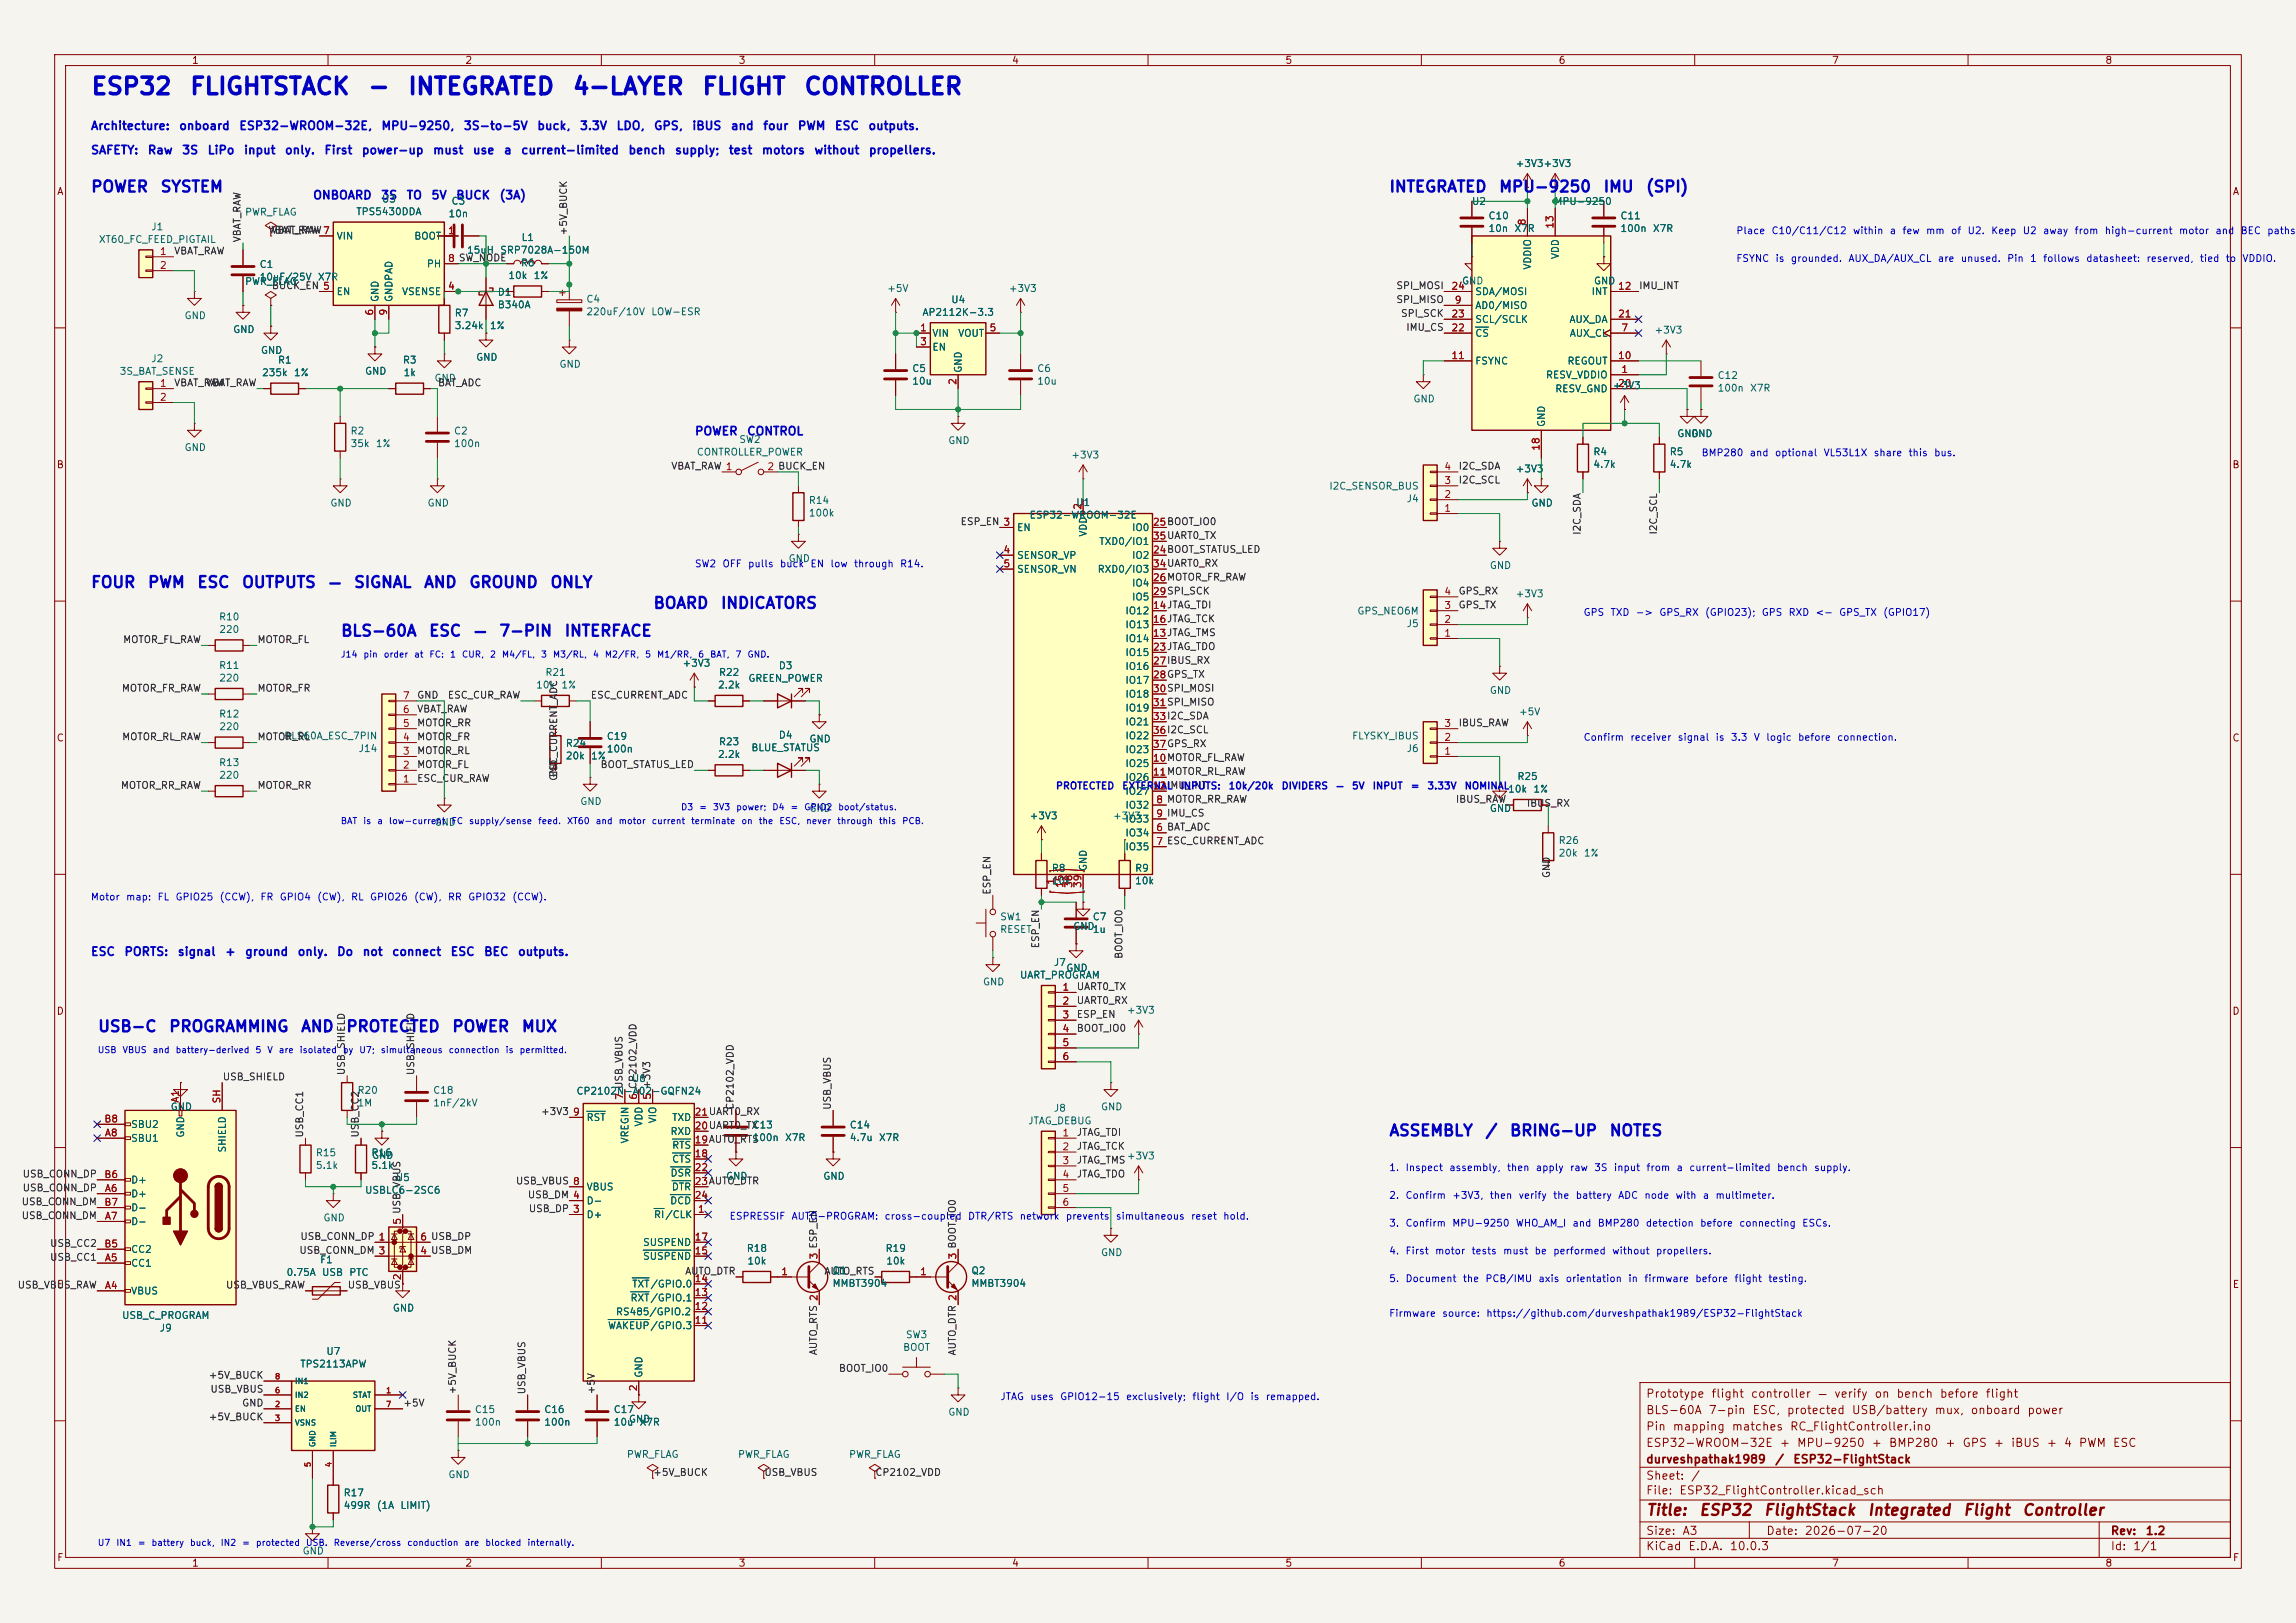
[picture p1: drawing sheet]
<svg xmlns="http://www.w3.org/2000/svg" width="420mm" height="297mm" viewBox="0 0 420 297" stroke-linecap="round" stroke-linejoin="round" font-family="sans-serif">
<defs><g id="words">
<g font-size="3" fill="#0000c2">
<text x="16.5" y="18.1">ESP32</text>
<text x="34.6" y="18.1">FLIGHTSTACK</text>
<text x="67.1" y="18.1">-</text>
<text x="74.5" y="18.1">INTEGRATED</text>
<text x="104.6" y="18.1">4-LAYER</text>
<text x="128.3" y="18.1">FLIGHT</text>
<text x="146.9" y="18.1">CONTROLLER</text>
</g>
<g font-size="2" fill="#0000c2">
<text x="16.5" y="35.7">POWER</text>
<text x="29.2" y="35.7">SYSTEM</text>
<text x="254" y="35.7">INTEGRATED</text>
<text x="274.1" y="35.7">MPU-9250</text>
<text x="293.2" y="35.7">IMU</text>
<text x="300.9" y="35.7">(SPI)</text>
<text x="16.5" y="108.1">FOUR</text>
<text x="26.9" y="108.1">PWM</text>
<text x="35.9" y="108.1">ESC</text>
<text x="44.1" y="108.1">OUTPUTS</text>
<text x="59.9" y="108.1">—</text>
<text x="64.6" y="108.1">SIGNAL</text>
<text x="77.4" y="108.1">AND</text>
<text x="85.7" y="108.1">GROUND</text>
<text x="100.5" y="108.1">ONLY</text>
<text x="119.4" y="111.9">BOARD</text>
<text x="131.7" y="111.9">INDICATORS</text>
<text x="62.2" y="117">BLS-60A</text>
<text x="78.3" y="117">ESC</text>
<text x="86.5" y="117">—</text>
<text x="91.2" y="117">7-PIN</text>
<text x="103.1" y="117">INTERFACE</text>
<text x="17.8" y="189.3">USB-C</text>
<text x="30.8" y="189.3">PROGRAMMING</text>
<text x="54.9" y="189.3">AND</text>
<text x="63.2" y="189.3">PROTECTED</text>
<text x="82.6" y="189.3">POWER</text>
<text x="95.3" y="189.3">MUX</text>
<text x="254" y="208.4">ASSEMBLY</text>
<text x="271.6" y="208.4">/</text>
<text x="276" y="208.4">BRING-UP</text>
<text x="294.3" y="208.4">NOTES</text>
</g>
<g font-size="2" fill="#840000">
<text x="301" y="277.8">Title:</text>
<text x="310.7" y="277.8">ESP32</text>
<text x="322.5" y="277.8">FlightStack</text>
<text x="341.5" y="277.8">Integrated</text>
<text x="359" y="277.8">Flight</text>
<text x="369.8" y="277.8">Controller</text>
</g>
<g font-size="1.5" fill="#0000c2">
<text x="16.5" y="28.6">SAFETY:</text>
<text x="16.5" y="24.2">Architecture:</text>
<text x="26.9" y="28.6">Raw</text>
<text x="32.7" y="24.2">onboard</text>
<text x="33.2" y="28.6">3S</text>
<text x="37.9" y="28.6">LiPo</text>
<text x="43.6" y="24.2">ESP32-WROOM-32E,</text>
<text x="44.5" y="28.6">input</text>
<text x="52" y="28.6">only.</text>
<text x="59.2" y="28.6">First</text>
<text x="66.1" y="28.6">power-up</text>
<text x="69.6" y="24.2">MPU-9250,</text>
<text x="79.1" y="28.6">must</text>
<text x="84.7" y="24.2">3S-to-5V</text>
<text x="86.4" y="28.6">use</text>
<text x="92.1" y="28.6">a</text>
<text x="95.2" y="28.6">current-limited</text>
<text x="98.2" y="24.2">buck,</text>
<text x="105.9" y="24.2">3.3V</text>
<text x="112.7" y="24.2">LDO,</text>
<text x="114.8" y="28.6">bench</text>
<text x="119.5" y="24.2">GPS,</text>
<text x="123.4" y="28.6">supply;</text>
<text x="126.5" y="24.2">iBUS</text>
<text x="133.2" y="28.6">test</text>
<text x="133.6" y="24.2">and</text>
<text x="139.2" y="28.6">motors</text>
<text x="139.5" y="24.2">four</text>
<text x="145.8" y="24.2">PWM</text>
<text x="148.8" y="28.6">without</text>
<text x="152.6" y="24.2">ESC</text>
<text x="158.7" y="24.2">outputs.</text>
<text x="158.8" y="28.6">propellers.</text>
<text x="57.1" y="36.9">ONBOARD</text>
<text x="69.6" y="36.9">3S</text>
<text x="74.3" y="36.9">TO</text>
<text x="78.8" y="36.9">5V</text>
<text x="83.3" y="36.9">BUCK</text>
<text x="91.3" y="36.9">(3A)</text>
<text x="127" y="80">POWER</text>
<text x="136.5" y="80">CONTROL</text>
<text x="16.5" y="175.3">ESC</text>
<text x="22.6" y="175.3">PORTS:</text>
<text x="32.4" y="175.3">signal</text>
<text x="41.1" y="175.3">+</text>
<text x="44.7" y="175.3">ground</text>
<text x="54.3" y="175.3">only.</text>
<text x="61.5" y="175.3">Do</text>
<text x="66.2" y="175.3">not</text>
<text x="71.6" y="175.3">connect</text>
<text x="82.3" y="175.3">ESC</text>
<text x="88.4" y="175.3">BEC</text>
<text x="94.6" y="175.3">outputs.</text>
</g>
<g font-size="1.5" fill="#840000">
<text x="301" y="256.1">Prototype</text>
<text x="312.9" y="256.1">flight</text>
<text x="320.2" y="256.1">controller</text>
<text x="332.4" y="256.1">—</text>
<text x="335.4" y="256.1">verify</text>
<text x="342.8" y="256.1">on</text>
<text x="346.8" y="256.1">bench</text>
<text x="354.7" y="256.1">before</text>
<text x="363.1" y="256.1">flight</text>
<text x="301" y="262.1">Pin</text>
<text x="301" y="259.1">BLS-60A</text>
<text x="305.9" y="262.1">mapping</text>
<text x="312.4" y="259.1">7-pin</text>
<text x="316.7" y="262.1">matches</text>
<text x="320.4" y="259.1">ESC,</text>
<text x="326.7" y="259.1">protected</text>
<text x="327.3" y="262.1">RC_FlightController.ino</text>
<text x="338.6" y="259.1">USB/battery</text>
<text x="353.8" y="259.1">mux,</text>
<text x="360.4" y="259.1">onboard</text>
<text x="370.7" y="259.1">power</text>
<text x="301" y="268.1">durveshpathak1989</text>
<text x="301" y="265.1">ESP32-WROOM-32E</text>
<text x="324.6" y="268.1">/</text>
<text x="325.4" y="265.1">+</text>
<text x="327.9" y="268.1">ESP32-FlightStack</text>
<text x="328.6" y="265.1">MPU-9250</text>
<text x="342.2" y="265.1">+</text>
<text x="345.4" y="265.1">BMP280</text>
<text x="355.7" y="265.1">+</text>
<text x="358.9" y="265.1">GPS</text>
<text x="364.6" y="265.1">+</text>
<text x="367.7" y="265.1">iBUS</text>
<text x="374.3" y="265.1">+</text>
<text x="377.4" y="265.1">4</text>
<text x="380.1" y="265.1">PWM</text>
<text x="386.4" y="265.1">ESC</text>
<text x="301" y="273.8">File:</text>
<text x="301" y="271.1">Sheet:</text>
<text x="307.1" y="273.8">ESP32_FlightController.kicad_sch</text>
<text x="309.2" y="271.1">/</text>
<text x="301" y="281.2">Size:</text>
<text x="307.6" y="281.2">A3</text>
<text x="323" y="281.2">Date:</text>
<text x="330" y="281.2">2026-07-20</text>
<text x="386" y="281.2">Rev:</text>
<text x="392.4" y="281.2">1.2</text>
<text x="301" y="284">KiCad</text>
<text x="308.7" y="284">E.D.A.</text>
<text x="316.3" y="284">10.0.3</text>
<text x="386" y="284">Id:</text>
<text x="390.1" y="284">1/1</text>
</g>
<g font-size="1.3" fill="#840000">
<text x="35" y="12">1</text>
<text x="85" y="12">2</text>
<text x="135" y="12">3</text>
<text x="185" y="12">4</text>
<text x="235" y="12">5</text>
<text x="285" y="12">6</text>
<text x="335" y="12">7</text>
<text x="385" y="12">8</text>
<text x="10.3" y="36">A</text>
<text x="408.3" y="36">A</text>
<text x="10.3" y="86">B</text>
<text x="408.2" y="86">B</text>
<text x="10.3" y="136">C</text>
<text x="408.2" y="136">C</text>
<text x="10.3" y="186">D</text>
<text x="408.2" y="186">D</text>
<text x="10.3" y="236">E</text>
<text x="408.3" y="236">E</text>
<text x="10.3" y="286">F</text>
<text x="35" y="287">1</text>
<text x="85" y="287">2</text>
<text x="135" y="287">3</text>
<text x="185" y="287">4</text>
<text x="235" y="287">5</text>
<text x="285" y="287">6</text>
<text x="335" y="287">7</text>
<text x="385" y="287">8</text>
<text x="408.3" y="286">F</text>
</g>
<g font-size="1.3" fill="#006464">
<text x="277.1" y="30.9">+3V3+3V3</text>
<text x="44.7" y="39.8">PWR_FLAG</text>
<text x="65.1" y="39.7">TPS5430DDA</text>
<text x="69.7" y="37.4">U3</text>
<text x="81.9" y="40.1">10n</text>
<text x="82.5" y="37.8">C3</text>
<text x="269.1" y="37.8">U2</text>
<text x="272.2" y="40.4">C10</text>
<text x="284.2" y="37.8">MPU-9250</text>
<text x="296.3" y="40.4">C11</text>
<text x="18" y="44.8">XT60_FC_FEED_PIGTAIL</text>
<text x="27.6" y="42.4">J1</text>
<text x="61.5" y="44.2">VIN</text>
<text x="75.7" y="44.2">BOOT</text>
<text x="85.3" y="46.7">15uH</text>
<text x="91.4" y="46.7">SRP7028A-150M</text>
<text x="95.3" y="44.4">L1</text>
<text x="272.2" y="42.8">10n</text>
<text x="276.9" y="42.8">X7R</text>
<text x="285.5" y="47.5" transform="rotate(-90 285.5 47.5)">VDD</text>
<text x="296.3" y="42.8">100n</text>
<text x="302.2" y="42.8">X7R</text>
<text x="44.7" y="52.5">PWR_FLAG</text>
<text x="47.4" y="49.3">C1</text>
<text x="47.4" y="51.6">10uF/25V</text>
<text x="58" y="51.6">X7R</text>
<text x="78" y="49.2">PH</text>
<text x="92.9" y="51.4">10k</text>
<text x="95.2" y="49.1">R6</text>
<text x="97.5" y="51.4">1%</text>
<text x="162.2" y="53.7">+5V</text>
<text x="184.4" y="53.7">+3V3</text>
<text x="267.3" y="52.4">GND</text>
<text x="280.4" y="49.5" transform="rotate(-90 280.4 49.5)">VDDIO</text>
<text x="291.5" y="52.4">GND</text>
<text x="33.7" y="58.7">GND</text>
<text x="61.5" y="54.3">EN</text>
<text x="69.6" y="55.4" transform="rotate(-90 69.6 55.4)">GND</text>
<text x="72.1" y="55.4" transform="rotate(-90 72.1 55.4)">GNDPAD</text>
<text x="73.4" y="54.3">VSENSE</text>
<text x="83.1" y="58.2">R7</text>
<text x="90.9" y="54.4">D1</text>
<text x="90.9" y="56.7">B340A</text>
<text x="107.1" y="55.7">C4</text>
<text x="107.1" y="58">220uF/10V</text>
<text x="119" y="58">LOW-ESR</text>
<text x="168.6" y="58.1">AP2112K-3.3</text>
<text x="173.9" y="55.8">U4</text>
<text x="269.7" y="56.9">AD0/MISO</text>
<text x="269.7" y="59.4">SCL/SCLK</text>
<text x="269.7" y="54.3">SDA/MOSI</text>
<text x="287" y="59.4">AUX_DA</text>
<text x="291" y="54.3">INT</text>
<text x="42.5" y="61.2">GND</text>
<text x="47.6" y="65.1">GND</text>
<text x="83.1" y="60.5">3.24k</text>
<text x="89.5" y="60.5">1%</text>
<text x="170.4" y="61.9">VIN</text>
<text x="170.4" y="64.5">EN</text>
<text x="175.2" y="61.9">VOUT</text>
<text x="269.7" y="61.9">CS</text>
<text x="287" y="61.9">AUX_CL</text>
<text x="302.5" y="61.3">+3V3</text>
<text x="21.8" y="68.9">3S_BAT_SENSE</text>
<text x="27.6" y="66.6">J2</text>
<text x="47.8" y="69.1">235k</text>
<text x="50.7" y="66.8">R1</text>
<text x="53.7" y="69.1">1%</text>
<text x="66.7" y="68.9">GND</text>
<text x="73.6" y="66.8">R3</text>
<text x="73.7" y="69.1">1k</text>
<text x="79.4" y="70.1">GND</text>
<text x="87" y="66.3">GND</text>
<text x="102.2" y="67.6">GND</text>
<text x="166.8" y="68.4">C5</text>
<text x="166.8" y="70.7">10u</text>
<text x="176.2" y="68.3" transform="rotate(-90 176.2 68.3)">GND</text>
<text x="189.6" y="68.4">C6</text>
<text x="189.6" y="70.7">10u</text>
<text x="269.7" y="67">FSYNC</text>
<text x="282.7" y="69.6">RESV_VDDIO</text>
<text x="286.6" y="67">REGOUT</text>
<text x="294.9" y="71.5">+3V3</text>
<text x="314.1" y="72">100n</text>
<text x="314.1" y="69.7">C12</text>
<text x="320" y="72">X7R</text>
<text x="258.4" y="73.9">GND</text>
<text x="284.4" y="72.1">RESV_GND</text>
<text x="33.7" y="82.8">GND</text>
<text x="64" y="79.8">R2</text>
<text x="64" y="82.1">35k</text>
<text x="68.6" y="82.1">1%</text>
<text x="82.9" y="79.8">C2</text>
<text x="82.9" y="82.1">100n</text>
<text x="127.4" y="83.7">CONTROLLER_POWER</text>
<text x="135.1" y="81.4">SW2</text>
<text x="173.4" y="81.6">GND</text>
<text x="282.9" y="78.2" transform="rotate(-90 282.9 78.2)">GND</text>
<text x="291.3" y="83.6">R4</text>
<text x="305.3" y="83.6">R5</text>
<text x="306.7" y="80.3">GND</text>
<text x="309.2" y="80.3">GND</text>
<text x="195.9" y="84.2">+3V3</text>
<text x="243" y="89.9">I2C_SENSOR_BUS</text>
<text x="277.1" y="86.7">+3V3</text>
<text x="291.3" y="85.9">4.7k</text>
<text x="305.3" y="85.9">4.7k</text>
<text x="60.3" y="93">GND</text>
<text x="78.1" y="93">GND</text>
<text x="147.8" y="92.5">R14</text>
<text x="147.8" y="94.8">100k</text>
<text x="188.2" y="95.2">ESP32-WROOM-32E</text>
<text x="196.7" y="92.9">U1</text>
<text x="257.2" y="92.2">J4</text>
<text x="280" y="93">GND</text>
<text x="185.9" y="97.5">EN</text>
<text x="199.1" y="98.3" transform="rotate(-90 199.1 98.3)">VDD</text>
<text x="201" y="100">TXD0/IO1</text>
<text x="207" y="97.5">IO0</text>
<text x="144.1" y="103.2">GND</text>
<text x="185.9" y="102.6">SENSOR_VP</text>
<text x="185.9" y="105.1">SENSOR_VN</text>
<text x="200.7" y="105.1">RXD0/IO3</text>
<text x="207" y="102.6">IO2</text>
<text x="207" y="107.7">IO4</text>
<text x="272.4" y="104.4">GND</text>
<text x="40" y="113.8">R10</text>
<text x="205.8" y="112.7">IO12</text>
<text x="207" y="110.2">IO5</text>
<text x="248.2" y="112.8">GPS_NEO6M</text>
<text x="277.1" y="109.6">+3V3</text>
<text x="40" y="116.1">220</text>
<text x="205.8" y="117.8">IO14</text>
<text x="205.8" y="115.3">IO13</text>
<text x="257.2" y="115.1">J5</text>
<text x="40" y="122.7">R11</text>
<text x="40" y="125">220</text>
<text x="99.7" y="124">R21</text>
<text x="124.7" y="122.3">+3V3</text>
<text x="131.4" y="124">R22</text>
<text x="136.8" y="125.1">GREEN_POWER</text>
<text x="142.3" y="122.8">D3</text>
<text x="205.8" y="120.4">IO15</text>
<text x="205.8" y="122.9">IO16</text>
<text x="205.8" y="125.4">IO17</text>
<text x="40" y="131.6">R12</text>
<text x="98" y="126.3">10k</text>
<text x="102.6" y="126.3">1%</text>
<text x="131.2" y="126.3">2.2k</text>
<text x="205.8" y="128">IO18</text>
<text x="205.8" y="130.5">IO19</text>
<text x="272.4" y="127.3">GND</text>
<text x="277.7" y="131.2">+5V</text>
<text x="40" y="133.9">220</text>
<text x="51.9" y="135.6">BLS60A_ESC_7PIN</text>
<text x="65.5" y="137.9">J14</text>
<text x="103.4" y="137">R24</text>
<text x="110.9" y="135.7">C19</text>
<text x="131.4" y="136.7">R23</text>
<text x="137.3" y="137.8">BLUE_STATUS</text>
<text x="142.3" y="135.5">D4</text>
<text x="148" y="136.2">GND</text>
<text x="205.8" y="133.1">IO21</text>
<text x="205.8" y="135.6">IO22</text>
<text x="247.2" y="135.6">FLYSKY_IBUS</text>
<text x="257.2" y="137.9">J6</text>
<text x="40" y="140.5">R13</text>
<text x="40" y="142.8">220</text>
<text x="103.4" y="139.3">20k</text>
<text x="108" y="139.3">1%</text>
<text x="110.9" y="138">100n</text>
<text x="131.2" y="139">2.2k</text>
<text x="205.8" y="140.7">IO25</text>
<text x="205.8" y="143.2">IO26</text>
<text x="205.8" y="138.1">IO23</text>
<text x="277.5" y="143">R25</text>
<text x="106" y="147.6">GND</text>
<text x="148" y="148.9">GND</text>
<text x="205.8" y="148.3">IO32</text>
<text x="205.8" y="145.8">IO27</text>
<text x="272.4" y="148.9">GND</text>
<text x="275.8" y="145.3">10k</text>
<text x="280.4" y="145.3">1%</text>
<text x="79.4" y="151.4">GND</text>
<text x="188.2" y="150.2">+3V3</text>
<text x="203.5" y="150.2">+3V3</text>
<text x="205.8" y="153.4">IO34</text>
<text x="205.8" y="155.9">IO35</text>
<text x="205.8" y="150.8">IO33</text>
<text x="285" y="154.7">R26</text>
<text x="192.3" y="159.8">R8</text>
<text x="199.1" y="159.5" transform="rotate(-90 199.1 159.5)">GND</text>
<text x="207.5" y="159.8">R9</text>
<text x="285" y="157.1">20k</text>
<text x="289.6" y="157.1">1%</text>
<text x="192.3" y="162.1">10k</text>
<text x="207.5" y="162.1">10k</text>
<text x="182.8" y="171">RESET</text>
<text x="182.8" y="168.7">SW1</text>
<text x="196.2" y="170.5">GND</text>
<text x="199.8" y="168.7">C7</text>
<text x="199.8" y="171">1u</text>
<text x="186.5" y="179.4">UART_PROGRAM</text>
<text x="192.7" y="177.1">J7</text>
<text x="194.9" y="178.1">GND</text>
<text x="179.7" y="180.6">GND</text>
<text x="206" y="185.8">+3V3</text>
<text x="31.1" y="203.5">GND</text>
<text x="65.3" y="202.8">1M</text>
<text x="65.3" y="200.5">R20</text>
<text x="79.1" y="200.5">C18</text>
<text x="79.1" y="202.8">1nF/2kV</text>
<text x="105.3" y="200.6">CP2102N-A02-GQFN24</text>
<text x="115.5" y="198.3">U6</text>
<text x="192.7" y="203.7">J8</text>
<text x="201.3" y="203.5">GND</text>
<text x="23.9" y="209.3">SBU1</text>
<text x="23.9" y="206.7">SBU2</text>
<text x="34" y="208.3" transform="rotate(-90 34 208.3)">GND</text>
<text x="107.2" y="205.4">RST</text>
<text x="115.3" y="209.4" transform="rotate(-90 115.3 209.4)">VREGIN</text>
<text x="117.8" y="206.3" transform="rotate(-90 117.8 206.3)">VDD</text>
<text x="120.4" y="205.7" transform="rotate(-90 120.4 205.7)">VIO</text>
<text x="122.5" y="208">RXD</text>
<text x="122.8" y="205.4">TXD</text>
<text x="137.6" y="209.1">100n</text>
<text x="137.6" y="206.8">C13</text>
<text x="143.5" y="209.1">X7R</text>
<text x="155.3" y="206.8">C14</text>
<text x="155.3" y="209.1">4.7u</text>
<text x="160.7" y="209.1">X7R</text>
<text x="188" y="206.1">JTAG_DEBUG</text>
<text x="41.6" y="211" transform="rotate(-90 41.6 211)">SHIELD</text>
<text x="57.7" y="214.2">5.1k</text>
<text x="57.7" y="211.9">R15</text>
<text x="67.8" y="214.2">5.1k</text>
<text x="67.8" y="211.9">R16</text>
<text x="67.9" y="212.4">GND</text>
<text x="122.5" y="215.6">DSR</text>
<text x="122.8" y="213.1">CTS</text>
<text x="122.8" y="210.5">RTS</text>
<text x="206" y="212.5">+3V3</text>
<text x="23.9" y="219.4">D+</text>
<text x="23.9" y="216.9">D+</text>
<text x="23.9" y="222">D-</text>
<text x="66.7" y="218.8">USBLC6-2SC6</text>
<text x="72.3" y="216.4">U5</text>
<text x="107.2" y="220.7">D-</text>
<text x="107.2" y="218.1">VBUS</text>
<text x="122.5" y="220.7">DCD</text>
<text x="122.8" y="218.1">DTR</text>
<text x="132.7" y="216.2">GND</text>
<text x="150.5" y="216.2">GND</text>
<text x="23.9" y="224.5">D-</text>
<text x="59.1" y="223.8">GND</text>
<text x="107.2" y="223.2">D+</text>
<text x="119.5" y="223.2">RI/CLK</text>
<text x="23.9" y="232.1">CC1</text>
<text x="23.9" y="229.6">CC2</text>
<text x="52.3" y="233.8">0.75A</text>
<text x="58.4" y="231.5">F1</text>
<text x="58.8" y="233.8">USB</text>
<text x="63.8" y="233.8">PTC</text>
<text x="117.5" y="230.8">SUSPEND</text>
<text x="117.5" y="228.3">SUSPEND</text>
<text x="136.5" y="229.4">R18</text>
<text x="136.6" y="231.7">10k</text>
<text x="152.2" y="233.5">Q1</text>
<text x="161.9" y="229.4">R19</text>
<text x="162" y="231.7">10k</text>
<text x="177.6" y="233.5">Q2</text>
<text x="201.3" y="230.2">GND</text>
<text x="23.9" y="237.2">VBUS</text>
<text x="115.2" y="238.5">RXT/GPIO.1</text>
<text x="115.5" y="235.9">TXT/GPIO.0</text>
<text x="152.2" y="235.8">MMBT3904</text>
<text x="177.6" y="235.8">MMBT3904</text>
<text x="22.2" y="241.7">USB_C_PROGRAM</text>
<text x="29.1" y="244">J9</text>
<text x="71.8" y="240.3">GND</text>
<text x="111.1" y="243.5">WAKEUP/GPIO.3</text>
<text x="112.6" y="241">RS485/GPIO.2</text>
<text x="165.6" y="245.2">SW3</text>
<text x="54.8" y="250.6">TPS2113APW</text>
<text x="59.6" y="248.2">U7</text>
<text x="165.1" y="247.5">BOOT</text>
<text x="117.8" y="252.2" transform="rotate(-90 117.8 252.2)">GND</text>
<text x="86.8" y="261.2">100n</text>
<text x="86.8" y="258.9">C15</text>
<text x="99.5" y="261.2">100n</text>
<text x="99.5" y="258.9">C16</text>
<text x="112.2" y="258.9">C17</text>
<text x="112.2" y="261.2">10u</text>
<text x="114.9" y="260.6">GND</text>
<text x="116.9" y="261.2">X7R</text>
<text x="173.4" y="259.4">GND</text>
<text x="114.6" y="267.1">PWR_FLAG</text>
<text x="134.9" y="267.1">PWR_FLAG</text>
<text x="155.2" y="267.1">PWR_FLAG</text>
<text x="62.7" y="274.1">R17</text>
<text x="81.9" y="270.8">GND</text>
<text x="62.7" y="276.4">499R</text>
<text x="68.8" y="276.4">(1A</text>
<text x="73.1" y="276.4">LIMIT)</text>
<text x="55.2" y="284.8">GND</text>
</g>
<g font-size="1.3" fill="#a90000">
<text x="279.4" y="41.3" transform="rotate(-90 279.4 41.3)">8</text>
<text x="284.5" y="42" transform="rotate(-90 284.5 42)">13</text>
<text x="29.1" y="47">1</text>
<text x="59" y="43.2">7</text>
<text x="81.8" y="43.2">1</text>
<text x="29.1" y="49.5">2</text>
<text x="59" y="53.3">5</text>
<text x="81.8" y="53.3">4</text>
<text x="81.8" y="48.2">8 SW_NODE</text>
<text x="81.8" y="48.2">8</text>
<text x="265.4" y="53.3">24</text>
<text x="295.9" y="53.3">12</text>
<text x="68.6" y="57.9" transform="rotate(-90 68.6 57.9)">6</text>
<text x="71.1" y="57.9" transform="rotate(-90 71.1 57.9)">9</text>
<text x="265.4" y="58.4">23</text>
<text x="266" y="55.9">9</text>
<text x="295.9" y="58.4">21</text>
<text x="168.2" y="60.9">1</text>
<text x="168.2" y="63.5">3</text>
<text x="180.9" y="60.9">5</text>
<text x="265.4" y="60.9">22</text>
<text x="296.5" y="60.9">7</text>
<text x="29.1" y="71.1">1</text>
<text x="175.2" y="70.6" transform="rotate(-90 175.2 70.6)">2</text>
<text x="265.4" y="66">11</text>
<text x="295.9" y="66">10</text>
<text x="295.9" y="71.1">20</text>
<text x="296.5" y="68.6">1</text>
<text x="29.1" y="73.6">2</text>
<text x="281.9" y="82.6" transform="rotate(-90 281.9 82.6)">18</text>
<text x="140.3" y="86.3">2 BUCK_EN</text>
<text x="264.1" y="88.9">3</text>
<text x="264.1" y="86.3">4</text>
<text x="198.1" y="93.4" transform="rotate(-90 198.1 93.4)">2</text>
<text x="264.1" y="94">1</text>
<text x="264.1" y="91.4">2</text>
<text x="183.4" y="101.6">4</text>
<text x="183.4" y="96.5">3</text>
<text x="210.8" y="101.6">24BOOT_STATUS_LED</text>
<text x="210.8" y="96.5">25BOOT_IO0</text>
<text x="210.8" y="99">35UART0_TX</text>
<text x="210.8" y="101.6">24</text>
<text x="210.8" y="96.5">25</text>
<text x="210.8" y="99">35</text>
<text x="183.4" y="104.1">5</text>
<text x="210.8" y="106.7">26MOTOR_FR_RAW</text>
<text x="210.8" y="104.1">34UART0_RX</text>
<text x="210.8" y="106.7">26</text>
<text x="210.8" y="104.1">34</text>
<text x="210.8" y="111.7">14JTAG_TDI</text>
<text x="210.8" y="109.2">29SPI_SCK</text>
<text x="210.8" y="111.7">14</text>
<text x="210.8" y="109.2">29</text>
<text x="264.1" y="111.7">3</text>
<text x="264.1" y="109.2">4</text>
<text x="210.8" y="116.8">13JTAG_TMS</text>
<text x="210.8" y="114.3">16JTAG_TCK</text>
<text x="210.8" y="119.4">23JTAG_TDO</text>
<text x="210.8" y="116.8">13</text>
<text x="210.8" y="114.3">16</text>
<text x="210.8" y="119.4">23</text>
<text x="264.1" y="116.8">1</text>
<text x="264.1" y="114.3">2</text>
<text x="210.8" y="121.9">27IBUS_RX</text>
<text x="210.8" y="124.4">28GPS_TX</text>
<text x="210.8" y="121.9">27</text>
<text x="210.8" y="124.4">28</text>
<text x="73.6" y="130.8">6</text>
<text x="73.6" y="128.2">7</text>
<text x="210.8" y="127">30SPI_MOSI</text>
<text x="210.8" y="129.5">31SPI_MISO</text>
<text x="210.8" y="127">30</text>
<text x="210.8" y="129.5">31</text>
<text x="73.6" y="135.9">4</text>
<text x="73.6" y="133.3">5</text>
<text x="210.8" y="132.1">33I2C_SDA</text>
<text x="210.8" y="134.6">36I2C_SCL</text>
<text x="210.8" y="137.1">37GPS_RX</text>
<text x="210.8" y="132.1">33</text>
<text x="210.8" y="134.6">36</text>
<text x="210.8" y="137.1">37</text>
<text x="264.1" y="135.9">2</text>
<text x="264.1" y="133.3">3</text>
<text x="73.6" y="143.5">1</text>
<text x="73.6" y="140.9">2</text>
<text x="73.6" y="138.4">3</text>
<text x="210.8" y="139.7">10MOTOR_FL_RAW</text>
<text x="210.8" y="142.2">11MOTOR_RL_RAW</text>
<text x="210.8" y="139.7">10</text>
<text x="210.8" y="142.2">11</text>
<text x="264.1" y="138.4">1</text>
<text x="210.8" y="144.8">12IMU_INT</text>
<text x="210.8" y="144.8">12</text>
<text x="211.4" y="147.3">8 MOTOR_RR_RAW</text>
<text x="211.4" y="149.8">9 IMU_CS</text>
<text x="211.4" y="147.3">8</text>
<text x="211.4" y="149.8">9</text>
<text x="211.4" y="152.4">6 BAT_ADC</text>
<text x="211.4" y="154.9">7 ESC_CURRENT_ADC</text>
<text x="211.4" y="152.4">6</text>
<text x="211.4" y="154.9">7</text>
<text x="193.1" y="162" transform="rotate(-90 193.1 162)">1</text>
<text x="194.8" y="162.6" transform="rotate(-90 194.8 162.6)">15</text>
<text x="196.4" y="162.6" transform="rotate(-90 196.4 162.6)">38</text>
<text x="198.1" y="162.6" transform="rotate(-90 198.1 162.6)">39</text>
<text x="194.2" y="181.6">1</text>
<text x="194.2" y="184.1">2</text>
<text x="194.2" y="186.7">3</text>
<text x="194.2" y="189.2">4</text>
<text x="194.2" y="191.7">5</text>
<text x="194.2" y="194.3">6</text>
<text x="33" y="201.9" transform="rotate(-90 33 201.9)">A1</text>
<text x="40.6" y="202" transform="rotate(-90 40.6 202)">SH</text>
<text x="114.3" y="201.4" transform="rotate(-90 114.3 201.4)">7 USB_VBUS</text>
<text x="114.3" y="201.4" transform="rotate(-90 114.3 201.4)">7</text>
<text x="116.8" y="201.4" transform="rotate(-90 116.8 201.4)">6 CP2102_VDD</text>
<text x="116.8" y="201.4" transform="rotate(-90 116.8 201.4)">6</text>
<text x="119.4" y="201.4" transform="rotate(-90 119.4 201.4)">5 +3V3</text>
<text x="119.4" y="201.4" transform="rotate(-90 119.4 201.4)">5</text>
<text x="19" y="205.7">B8</text>
<text x="19.1" y="208.3">A8</text>
<text x="104.7" y="204.4">9</text>
<text x="127" y="209.5">19AUTO_RTS</text>
<text x="127" y="207">20UART0_TX</text>
<text x="127" y="204.4">21UART0_RX</text>
<text x="127" y="209.5">19</text>
<text x="127" y="207">20</text>
<text x="127" y="204.4">21</text>
<text x="194.2" y="208.3">1</text>
<text x="19" y="215.9">B6</text>
<text x="127" y="212.1">18</text>
<text x="127" y="214.6">22</text>
<text x="194.2" y="210.8">2</text>
<text x="194.2" y="213.3">3</text>
<text x="194.2" y="215.9">4</text>
<text x="19" y="221">B7</text>
<text x="19.1" y="218.4">A6</text>
<text x="104.7" y="219.7">4</text>
<text x="104.7" y="217.1">8</text>
<text x="127" y="217.1">23AUTO_DTR</text>
<text x="127" y="219.7">24</text>
<text x="127" y="217.1">23</text>
<text x="194.2" y="218.4">5</text>
<text x="194.2" y="221">6</text>
<text x="19.1" y="223.5">A7</text>
<text x="69.1" y="227.3">1</text>
<text x="73.6" y="224.2" transform="rotate(-90 73.6 224.2)">5 USB_VBUS</text>
<text x="73.6" y="224.2" transform="rotate(-90 73.6 224.2)">5</text>
<text x="76.8" y="227.3">6 USB_DP</text>
<text x="76.8" y="227.3">6</text>
<text x="104.7" y="222.2">3</text>
<text x="127" y="227.3">17</text>
<text x="127.6" y="222.2">1</text>
<text x="19" y="228.6">B5</text>
<text x="19.1" y="231.1">A5</text>
<text x="69.1" y="229.8">3</text>
<text x="76.8" y="229.8">4 USB_DM</text>
<text x="76.8" y="229.8">4</text>
<text x="127" y="229.8">15</text>
<text x="142.8" y="233.7">1</text>
<text x="149.8" y="230.6" transform="rotate(-90 149.8 230.6)">3 ESP_EN</text>
<text x="149.8" y="230.6" transform="rotate(-90 149.8 230.6)">3</text>
<text x="168.2" y="233.7">1</text>
<text x="175.2" y="230.6" transform="rotate(-90 175.2 230.6)">3 BOOT_IO0</text>
<text x="175.2" y="230.6" transform="rotate(-90 175.2 230.6)">3</text>
<text x="19.1" y="236.2">A4</text>
<text x="73.6" y="234.4" transform="rotate(-90 73.6 234.4)">2</text>
<text x="127" y="237.5">13</text>
<text x="127" y="234.9">14</text>
<text x="149.8" y="238.2" transform="rotate(-90 149.8 238.2)">2</text>
<text x="175.2" y="238.2" transform="rotate(-90 175.2 238.2)">2</text>
<text x="127" y="242.5">11</text>
<text x="127" y="240">12</text>
<text x="116.8" y="254.7" transform="rotate(-90 116.8 254.7)">2</text>
</g>
<g font-size="1.3" fill="#0f0f0f">
<text x="31.7" y="46.9">VBAT_RAW</text>
<text x="44.3" y="44.4" transform="rotate(-90 44.3 44.4)">VBAT_RAW</text>
<text x="49" y="43.1">VBAT_RAW 7</text>
<text x="104" y="43.2" transform="rotate(-90 104 43.2)">+5V_BUCK</text>
<text x="49.6" y="53.2">BUCK_EN 5</text>
<text x="255.3" y="53.2">SPI_MOSI</text>
<text x="299.7" y="53.2">IMU_INT</text>
<text x="255.3" y="55.8">SPI_MISO</text>
<text x="256.2" y="58.3">SPI_SCK</text>
<text x="257.1" y="60.8">IMU_CS</text>
<text x="31.7" y="71">VBAT_RAW</text>
<text x="37.6" y="71">VBAT_RAW</text>
<text x="80" y="71">BAT_ADC</text>
<text x="122.7" y="86.2">VBAT_RAW 1</text>
<text x="266.7" y="88.8">I2C_SCL</text>
<text x="266.7" y="86.2">I2C_SDA</text>
<text x="175.6" y="96.4">ESP_EN 3</text>
<text x="289.4" y="98" transform="rotate(-90 289.4 98)">I2C_SDA</text>
<text x="303.4" y="97.9" transform="rotate(-90 303.4 97.9)">I2C_SCL</text>
<text x="266.7" y="109.1">GPS_RX</text>
<text x="266.7" y="111.6">GPS_TX</text>
<text x="22.4" y="118">MOTOR_FL_RAW</text>
<text x="47" y="118">MOTOR_FL</text>
<text x="22.2" y="126.9">MOTOR_FR_RAW</text>
<text x="47" y="126.9">MOTOR_FR</text>
<text x="76.2" y="130.7">VBAT_RAW</text>
<text x="76.2" y="128.1">GND</text>
<text x="81.8" y="128.1">ESC_CUR_RAW</text>
<text x="107.9" y="128.1">ESC_CURRENT_ADC</text>
<text x="22.2" y="135.8">MOTOR_RL_RAW</text>
<text x="47" y="135.8">MOTOR_RL</text>
<text x="76.2" y="133.2">MOTOR_RR</text>
<text x="76.2" y="135.8">MOTOR_FR</text>
<text x="266.7" y="133.2">IBUS_RAW</text>
<text x="76.2" y="138.3">MOTOR_RL</text>
<text x="76.2" y="143.4">ESC_CUR_RAW</text>
<text x="76.2" y="140.8">MOTOR_FL</text>
<text x="102.2" y="143" transform="rotate(-90 102.2 143)">GND</text>
<text x="102.2" y="142.3" transform="rotate(-90 102.2 142.3)">ESC_CURRENT_ADC</text>
<text x="109.7" y="140.8">BOOT_STATUS_LED</text>
<text x="22" y="144.7">MOTOR_RR_RAW</text>
<text x="47" y="144.7">MOTOR_RR</text>
<text x="266.2" y="147.2">IBUS_RAW</text>
<text x="279.2" y="147.9">IBUS_RX</text>
<text x="283.8" y="160.8" transform="rotate(-90 283.8 160.8)">GND</text>
<text x="181.5" y="163.8" transform="rotate(-90 181.5 163.8)">ESP_EN</text>
<text x="190.4" y="173.6" transform="rotate(-90 190.4 173.6)">ESP_EN</text>
<text x="205.6" y="175.6" transform="rotate(-90 205.6 175.6)">BOOT_IO0</text>
<text x="196.8" y="184">UART0_RX</text>
<text x="196.8" y="181.5">UART0_TX</text>
<text x="196.8" y="189.1">BOOT_IO0</text>
<text x="196.8" y="186.6">ESP_EN</text>
<text x="40.6" y="198">USB_SHIELD</text>
<text x="63.4" y="196.8" transform="rotate(-90 63.4 196.8)">USB_SHIELD</text>
<text x="76.1" y="196.8" transform="rotate(-90 76.1 196.8)">USB_SHIELD</text>
<text x="134.5" y="203.2" transform="rotate(-90 134.5 203.2)">CP2102_VDD</text>
<text x="152.3" y="203.2" transform="rotate(-90 152.3 203.2)">USB_VBUS</text>
<text x="55.8" y="208.3" transform="rotate(-90 55.8 208.3)">USB_CC1</text>
<text x="65.9" y="208.3" transform="rotate(-90 65.9 208.3)">USB_CC2</text>
<text x="98.9" y="204.3">+3V3</text>
<text x="196.8" y="208.2">JTAG_TDI</text>
<text x="4" y="215.8">USB_CONN_DP</text>
<text x="196.8" y="213.2">JTAG_TMS</text>
<text x="196.8" y="215.8">JTAG_TDO</text>
<text x="196.8" y="210.7">JTAG_TCK</text>
<text x="3.8" y="220.9">USB_CONN_DM</text>
<text x="4" y="218.3">USB_CONN_DP</text>
<text x="94.3" y="217">USB_VBUS 8</text>
<text x="96.4" y="219.6">USB_DM 4</text>
<text x="3.8" y="223.4">USB_CONN_DM</text>
<text x="54.8" y="227.2">USB_CONN_DP 1</text>
<text x="96.6" y="222.1">USB_DP 3</text>
<text x="9" y="231">USB_CC1</text>
<text x="9" y="228.5">USB_CC2</text>
<text x="54.6" y="229.7">USB_CONN_DM 3</text>
<text x="125.2" y="233.6">AUTO_DTR</text>
<text x="150.7" y="233.6">AUTO_RTS</text>
<text x="3.1" y="236.1">USB_VBUS_RAW</text>
<text x="41.2" y="236.1">USB_VBUS_RAW</text>
<text x="63.5" y="236.1">USB_VBUS</text>
<text x="149.7" y="248.1" transform="rotate(-90 149.7 248.1)">AUTO_RTS 2</text>
<text x="153.3" y="251.3">BOOT_IO0</text>
<text x="175.1" y="248.2" transform="rotate(-90 175.1 248.2)">AUTO_DTR 2</text>
<text x="38.1" y="252.6">+5V_BUCK</text>
<text x="38.4" y="255.1">USB_VBUS</text>
<text x="44.2" y="257.7">GND</text>
<text x="73.7" y="257.7">+5V</text>
<text x="83.7" y="255.3" transform="rotate(-90 83.7 255.3)">+5V_BUCK</text>
<text x="96.4" y="255.3" transform="rotate(-90 96.4 255.3)">USB_VBUS</text>
<text x="109.1" y="255.3" transform="rotate(-90 109.1 255.3)">+5V</text>
<text x="38.1" y="260.2">+5V_BUCK</text>
<text x="119.4" y="270.4">+5V_BUCK</text>
<text x="139.7" y="270.4">USB_VBUS</text>
<text x="160" y="270.4">CP2102_VDD</text>
</g>
<g font-size="1.3" fill="#0000c2">
<text x="317.5" y="43.2">Place</text>
<text x="323.9" y="43.2">C10/C11/C12</text>
<text x="338.8" y="43.2">within</text>
<text x="345.6" y="43.2">a</text>
<text x="347.9" y="43.2">few</text>
<text x="352.2" y="43.2">mm</text>
<text x="356.8" y="43.2">of</text>
<text x="359.8" y="43.2">U2.</text>
<text x="364.1" y="43.2">Keep</text>
<text x="369.9" y="43.2">U2</text>
<text x="373.6" y="43.2">away</text>
<text x="379.4" y="43.2">from</text>
<text x="384.9" y="43.2">high-current</text>
<text x="398.5" y="43.2">motor</text>
<text x="405.1" y="43.2">and</text>
<text x="409.7" y="43.2">BEC</text>
<text x="414.6" y="43.2">paths.</text>
<text x="317.5" y="48.2">FSYNC</text>
<text x="324.7" y="48.2">is</text>
<text x="327.5" y="48.2">grounded.</text>
<text x="338" y="48.2">AUX_DA/AUX_CL</text>
<text x="354.4" y="48.2">are</text>
<text x="358.6" y="48.2">unused.</text>
<text x="367" y="48.2">Pin</text>
<text x="371.2" y="48.2">1</text>
<text x="373.6" y="48.2">follows</text>
<text x="381.5" y="48.2">datasheet:</text>
<text x="392.5" y="48.2">reserved,</text>
<text x="402.3" y="48.2">tied</text>
<text x="407" y="48.2">to</text>
<text x="410.1" y="48.2">VDDIO.</text>
<text x="311.1" y="83.8">BMP280</text>
<text x="319.9" y="83.8">and</text>
<text x="324.6" y="83.8">optional</text>
<text x="333.5" y="83.8">VL53L1X</text>
<text x="342.6" y="83.8">share</text>
<text x="349" y="83.8">this</text>
<text x="353.7" y="83.8">bus.</text>
<text x="127" y="104.1">SW2</text>
<text x="132" y="104.1">OFF</text>
<text x="136.7" y="104.1">pulls</text>
<text x="142.5" y="104.1">buck</text>
<text x="148.1" y="104.1">EN</text>
<text x="151.8" y="104.1">low</text>
<text x="156.1" y="104.1">through</text>
<text x="164.5" y="104.1">R14.</text>
<text x="289.6" y="113">GPS</text>
<text x="294.5" y="113">TXD</text>
<text x="299.1" y="113">-&gt;</text>
<text x="303.4" y="113">GPS_RX</text>
<text x="311.8" y="113">(GPIO23);</text>
<text x="322.1" y="113">GPS</text>
<text x="327.1" y="113">RXD</text>
<text x="332" y="113">&lt;-</text>
<text x="336.3" y="113">GPS_TX</text>
<text x="344.4" y="113">(GPIO17)</text>
<text x="289.6" y="135.9">Confirm</text>
<text x="298.1" y="135.9">receiver</text>
<text x="306.8" y="135.9">signal</text>
<text x="313.7" y="135.9">is</text>
<text x="316.5" y="135.9">3.3</text>
<text x="320.7" y="135.9">V</text>
<text x="323" y="135.9">logic</text>
<text x="328.8" y="135.9">before</text>
<text x="335.9" y="135.9">connection.</text>
<text x="193" y="144.8">PROTECTED</text>
<text x="205.2" y="144.8">EXTERNAL</text>
<text x="215.8" y="144.8">INPUTS:</text>
<text x="224.6" y="144.8">10k/20k</text>
<text x="234.3" y="144.8">DIVIDERS</text>
<text x="244.3" y="144.8">—</text>
<text x="247.2" y="144.8">5V</text>
<text x="251" y="144.8">INPUT</text>
<text x="257.9" y="144.8">=</text>
<text x="261" y="144.8">3.33V</text>
<text x="267.8" y="144.8">NOMINAL</text>
<text x="16.5" y="165.1">Motor</text>
<text x="22.9" y="165.1">map:</text>
<text x="28.7" y="165.1">FL</text>
<text x="32" y="165.1">GPIO25</text>
<text x="40.1" y="165.1">(CCW),</text>
<text x="47.5" y="165.1">FR</text>
<text x="51.1" y="165.1">GPIO4</text>
<text x="57.9" y="165.1">(CW),</text>
<text x="64.1" y="165.1">RL</text>
<text x="67.6" y="165.1">GPIO26</text>
<text x="75.6" y="165.1">(CW),</text>
<text x="81.8" y="165.1">RR</text>
<text x="85.5" y="165.1">GPIO32</text>
<text x="93.6" y="165.1">(CCW).</text>
<text x="254" y="214.6">1.</text>
<text x="257" y="214.6">Inspect</text>
<text x="265" y="214.6">assembly,</text>
<text x="275.5" y="214.6">then</text>
<text x="280.8" y="214.6">apply</text>
<text x="287.1" y="214.6">raw</text>
<text x="291.5" y="214.6">3S</text>
<text x="295.1" y="214.6">input</text>
<text x="301" y="214.6">from</text>
<text x="306.6" y="214.6">a</text>
<text x="308.9" y="214.6">current-limited</text>
<text x="324.9" y="214.6">bench</text>
<text x="331.7" y="214.6">supply.</text>
<text x="254" y="219.7">2.</text>
<text x="257" y="219.7">Confirm</text>
<text x="265.5" y="219.7">+3V3,</text>
<text x="272.4" y="219.7">then</text>
<text x="277.7" y="219.7">verify</text>
<text x="284" y="219.7">the</text>
<text x="288.1" y="219.7">battery</text>
<text x="295.9" y="219.7">ADC</text>
<text x="300.7" y="219.7">node</text>
<text x="306.4" y="219.7">with</text>
<text x="311.4" y="219.7">a</text>
<text x="313.7" y="219.7">multimeter.</text>
<text x="133.3" y="223.5">ESPRESSIF</text>
<text x="144.7" y="223.5">AUTO-PROGRAM:</text>
<text x="161.7" y="223.5">cross-coupled</text>
<text x="177" y="223.5">DTR/RTS</text>
<text x="186.4" y="223.5">network</text>
<text x="194.8" y="223.5">prevents</text>
<text x="204" y="223.5">simultaneous</text>
<text x="217.7" y="223.5">reset</text>
<text x="223.6" y="223.5">hold.</text>
<text x="254" y="224.8">3.</text>
<text x="257" y="224.8">Confirm</text>
<text x="265.5" y="224.8">MPU-9250</text>
<text x="277.2" y="224.8">WHO_AM_I</text>
<text x="287.5" y="224.8">and</text>
<text x="292.1" y="224.8">BMP280</text>
<text x="300.9" y="224.8">detection</text>
<text x="310.9" y="224.8">before</text>
<text x="318" y="224.8">connecting</text>
<text x="329.5" y="224.8">ESCs.</text>
<text x="254" y="229.8">4.</text>
<text x="257" y="229.8">First</text>
<text x="262.4" y="229.8">motor</text>
<text x="269.1" y="229.8">tests</text>
<text x="274.8" y="229.8">must</text>
<text x="280.6" y="229.8">be</text>
<text x="284" y="229.8">performed</text>
<text x="294.8" y="229.8">without</text>
<text x="302.8" y="229.8">propellers.</text>
<text x="254" y="234.9">5.</text>
<text x="257" y="234.9">Document</text>
<text x="267.5" y="234.9">the</text>
<text x="271.6" y="234.9">PCB/IMU</text>
<text x="281.3" y="234.9">axis</text>
<text x="286.3" y="234.9">orientation</text>
<text x="297.7" y="234.9">in</text>
<text x="300.7" y="234.9">firmware</text>
<text x="310" y="234.9">before</text>
<text x="317.2" y="234.9">flight</text>
<text x="323.3" y="234.9">testing.</text>
<text x="254" y="241.3">Firmware</text>
<text x="263.7" y="241.3">source:</text>
<text x="271.8" y="241.3">https://github.com/durveshpathak1989/ESP32-FlightStack</text>
<text x="182.9" y="256.5">JTAG</text>
<text x="188.3" y="256.5">uses</text>
<text x="193.8" y="256.5">GPIO12-15</text>
<text x="205.9" y="256.5">exclusively;</text>
<text x="218" y="256.5">flight</text>
<text x="224.2" y="256.5">I/O</text>
<text x="228.6" y="256.5">is</text>
<text x="231.4" y="256.5">remapped.</text>
</g>
<g font-size="1.1" fill="#0000c2">
<text x="62.2" y="120.6">J14</text>
<text x="66.4" y="120.6">pin</text>
<text x="70.1" y="120.6">order</text>
<text x="75.7" y="120.6">at</text>
<text x="78.4" y="120.6">FC:</text>
<text x="82.2" y="120.6">1</text>
<text x="84.4" y="120.6">CUR,</text>
<text x="89.5" y="120.6">2</text>
<text x="91.7" y="120.6">M4/FL,</text>
<text x="98.8" y="120.6">3</text>
<text x="101" y="120.6">M3/RL,</text>
<text x="108.3" y="120.6">4</text>
<text x="110.5" y="120.6">M2/FR,</text>
<text x="117.9" y="120.6">5</text>
<text x="120.1" y="120.6">M1/RR,</text>
<text x="127.6" y="120.6">6</text>
<text x="129.8" y="120.6">BAT,</text>
<text x="134.4" y="120.6">7</text>
<text x="136.6" y="120.6">GND.</text>
<text x="124.5" y="148.5">D3</text>
<text x="127.8" y="148.5">=</text>
<text x="130.3" y="148.5">3V3</text>
<text x="134.6" y="148.5">power;</text>
<text x="141.2" y="148.5">D4</text>
<text x="144.5" y="148.5">=</text>
<text x="147" y="148.5">GPIO2</text>
<text x="153.2" y="148.5">boot/status.</text>
<text x="62.2" y="151.1">BAT</text>
<text x="66.3" y="151.1">is</text>
<text x="68.9" y="151.1">a</text>
<text x="71" y="151.1">low-current</text>
<text x="82.5" y="151.1">FC</text>
<text x="85.7" y="151.1">supply/sense</text>
<text x="98.3" y="151.1">feed.</text>
<text x="103.6" y="151.1">XT60</text>
<text x="108.9" y="151.1">and</text>
<text x="113.1" y="151.1">motor</text>
<text x="119.1" y="151.1">current</text>
<text x="126.3" y="151.1">terminate</text>
<text x="135.5" y="151.1">on</text>
<text x="138.7" y="151.1">the</text>
<text x="142.4" y="151.1">ESC,</text>
<text x="147.4" y="151.1">never</text>
<text x="153" y="151.1">through</text>
<text x="160.7" y="151.1">this</text>
<text x="164.9" y="151.1">PCB.</text>
<text x="17.8" y="193">USB</text>
<text x="22.3" y="193">VBUS</text>
<text x="27.8" y="193">and</text>
<text x="32" y="193">battery-derived</text>
<text x="46.6" y="193">5</text>
<text x="48.8" y="193">V</text>
<text x="50.9" y="193">are</text>
<text x="54.7" y="193">isolated</text>
<text x="62.6" y="193">by</text>
<text x="65.6" y="193">U7;</text>
<text x="69.5" y="193">simultaneous</text>
<text x="82" y="193">connection</text>
<text x="92.4" y="193">is</text>
<text x="94.9" y="193">permitted.</text>
<text x="17.8" y="283.2">U7</text>
<text x="21.2" y="283.2">IN1</text>
<text x="25.1" y="283.2">=</text>
<text x="27.6" y="283.2">battery</text>
<text x="34.6" y="283.2">buck,</text>
<text x="40.3" y="283.2">IN2</text>
<text x="44.2" y="283.2">=</text>
<text x="46.7" y="283.2">protected</text>
<text x="55.9" y="283.2">USB.</text>
<text x="60.9" y="283.2">Reverse/cross</text>
<text x="74.4" y="283.2">conduction</text>
<text x="84.8" y="283.2">are</text>
<text x="88.7" y="283.2">blocked</text>
<text x="96.4" y="283.2">internally.</text>
</g>
<g font-size="1" fill="#a90000">
<text x="50.2" y="257.7">2</text>
<text x="50.2" y="255.2">6</text>
<text x="50.2" y="252.7">8</text>
<text x="70.5" y="255.2">1</text>
<text x="70.5" y="257.7">7</text>
<text x="50.2" y="260.3">3</text>
<text x="57.1" y="268.6" transform="rotate(-90 57.1 268.6)">5</text>
<text x="60.9" y="268.6" transform="rotate(-90 60.9 268.6)">4</text>
</g>
<g font-size="1" fill="#006464">
<text x="53.8" y="256">IN2</text>
<text x="53.8" y="253.5">IN1</text>
<text x="64.4" y="256">STAT</text>
<text x="53.8" y="258.6">EN</text>
<text x="53.8" y="261.1">VSNS</text>
<text x="64.9" y="258.6">OUT</text>
<text x="57.9" y="264.9" transform="rotate(-90 57.9 264.9)">GND</text>
<text x="61.7" y="264.9" transform="rotate(-90 61.7 264.9)">ILIM</text>
</g>
</g></defs>
<path d="M0 0h420v297h-420z" fill="#f5f4ef" stroke="#f5f4ef" stroke-width=".18"/>
<g fill="none" stroke="#840000" stroke-width=".18">
<path d="M10 10h400v277h-400zM12 12h396v273h-396zM60 10v2M110 10v2M160 10v2M210 10v2M260 10v2M310 10v2M360 10v2M186.7 57.2h.1M186.7 54.6l-.8 1.3M186.7 54.6l.8 1.3"/>
<path d="M186.7 54.6v2.6M269.2 47v1.3h1.3l-1.3 1.2-1.2-1.2h1.2M269.2 47h.1M10 60h2M62.2 76.2v1.3M71.1 71.1h1.3M77.5 71.1h1.2M80 76.2v2.8M81.3 64.8v1.2h1.2l-1.2 1.3-1.3-1.3h1.3M81.3 64.8h.1M175.3 76.2v1.3h1.2l-1.2 1.2-1.3-1.2h1.3M175.3 76.2h.1"/>
<path d="M186.7 64.8v2.8M186.7 69.6v2.8M408 60h2M62.2 82.6v1.2M80 87.6v1.3h1.3l-1.3 1.3-1.3-1.3h1.3M80 87.6h.1M80 81v2.8M132.1 86.4h2.5M138.7 84.6l-3.1 1.5M139.7 86.4h2.5M10 110h2M408 110h2"/>
<path d="M97.8 128.3h1.3M101.6 133.4v1.2M101.6 139.7v1.3M104.1 128.3h1.3M107.9 132.1v2.8M107.9 136.9v2.8M127 125.7h.1M127 123.2l-.8 1.3M127 123.2l.8 1.3M127 123.2v2.5M129.5 128.3h1.3M135.9 128.3h1.3"/>
<path d="M139.7 128.3h7.6M146.8 126.7v-.7h-.8h.8l-1.5 1.5M146.8 139.4v-.7h-.8h.8l-1.5 1.5M148.1 126.7v-.7h-.8h.8l-1.5 1.5M148.1 139.4v-.7h-.8h.8l-1.5 1.5M149.9 130.8v1.3h1.2l-1.2 1.3-1.3-1.3h1.3M149.9 130.8h.1M10 160h2M107.9 142.2v1.3h1.3l-1.3 1.3-1.2-1.3h1.2M107.9 142.2h.1M129.5 141h1.3M135.9 141h1.3"/>
<path d="M139.7 141h7.6M149.9 143.5v1.3h1.2l-1.2 1.3-1.3-1.3h1.3M149.9 143.5h.1M408 160h2M10 210h2M408 210h2M300 253h108v32h-108zM10 260h2M139.7 269.2l1-.6-1-.6-1 .6 1 .6v1.3M139.7 270.5h.1M300 278.5h108M300 274.5h108"/>
<path d="M300 268.5h108M320 278.5v3M384 278.5v6.5M408 260h2M60 285v2M110 285v2M160 285v2M210 285v2M260 285v2M300 281.5h108M310 285v2M360 285v2"/>
<circle cx="135.1" cy="86.4" r=".51"/>
<circle cx="139.2" cy="86.4" r=".51"/>
</g>
<path d="M61.2 77.5h2v5.1h-2zM72.4 70.1h5.1v2h-5.1zM99.1 127.3h5v2h-5zM100.6 134.6h2v5.1h-2zM130.8 127.3h5.1v2h-5.1zM130.8 140h5.1v2h-5.1zM142.2 127l2.6 1.3-2.6 1.2zM142.2 139.7l2.6 1.3-2.6 1.2zM144.8 127v2.5M144.8 139.7v2.5" fill="none" stroke="#840000" stroke-width=".25"/>
<path d="M78 79.2h4M184.7 67.8h4M184.7 69.3h4M78 80.8h4M105.9 135.1h4.1M105.9 136.7h4.1" fill="none" stroke="#840000" stroke-width=".51"/>
<path d="M170.2 59.1h10.1v9.5h-10.1z" fill="#ffffc2"/>
<path d="M170.2 59.1h10.1v9.5h-10.1zM49.5 70.1h5.1v2h-5.1z" fill="none" stroke="#840000" stroke-width=".25"/>
<g fill="none" stroke="#840000" stroke-width=".18">
<path d="M35.6 53.3v1.3h1.2l-1.2 1.3-1.3-1.3h1.3M35.6 53.3h.1M44.4 55.9v1.3h1.3l-1.3 1.2-1.2-1.2h1.2M44.4 55.9h.1M44.4 45.7v2.8M44.4 50.5v2.8M49.5 54.6l1-.6-1-.7-1 .7 1 .6v1.3M49.5 55.9h.1M49.5 59.7v1.3h1.3l-1.3 1.2-1.2-1.2h1.2M49.5 59.7h.1M35.6 77.5v1.2h1.2l-1.2 1.3-1.3-1.3h1.3M35.6 77.5h.1"/>
<path d="M48.3 71.1h1.2M54.6 71.1h1.3M68.6 63.5v1.3h1.2l-1.2 1.2-1.3-1.2h1.3M68.6 63.5h.1M163.8 64.8v2.8M163.8 69.6v2.8M167.6 61h2.6M167.6 63.5h2.6M175.3 68.6v2.5M180.3 61h2.6M62.2 87.6v1.3h1.3l-1.3 1.3-1.2-1.3h1.2M62.2 87.6h.1"/>
</g>
<path d="M42.4 48.8h4.1M42.4 50.3h4.1M161.8 67.8h4.1M161.8 69.3h4.1" fill="none" stroke="#840000" stroke-width=".51"/>
<path d="M25.4 69.9h2.5v5h-2.5z" fill="#ffffc2"/>
<path d="M25.4 69.9h2.5v5h-2.5zM57.1 235.5h5.1v1.5h-5.1z" fill="none" stroke="#840000" stroke-width=".25"/>
<path d="M26.7 71h1.2v.2h-1.2zM26.7 73.5h1.2v.3h-1.2zM27.9 71.1h3.8M27.9 73.7h3.8M61 218.4v1.3h1.2l-1.2 1.3-1.3-1.3h1.3M61 218.4h.1M55.9 236.2h7.6M62.2 234.7h-1l-3 3h-1.1" fill="none" stroke="#840000" stroke-width=".18"/>
<path d="M53.3 252.7h15.3v12.7h-15.3z" fill="#ffffc2"/>
<path d="M53.3 252.7h15.3v12.7h-15.3z" fill="none" stroke="#840000" stroke-width=".25"/>
<path d="M48.3 255.3h5M48.3 257.8h5M48.3 252.7h5M68.6 255.3h5.1M68.6 257.8h5.1M48.3 260.3h5M57.1 265.4v5.1M61 265.4v5.1" fill="none" stroke="#840000" stroke-width=".18"/>
<path d="M22.9 203.2h20.3v35.6h-20.3z" fill="#ffffc2"/>
<g fill="none" stroke="#840000" stroke-width=".18">
<path d="M33 198.1v5.1M40.6 198.1v5.1M17.8 218.4h5.1M17.8 208.3h5.1M17.8 215.9h5.1M17.8 205.7h5.1M22.9 218.2h1v.5h-1zM22.9 215.6h1v.6h-1zM22.9 208h1v.5h-1zM22.9 205.5h1v.5h-1zM32.8 203.2h.5v1h-.5zM17.8 236.2h5.1"/>
<path d="M17.8 231.1h5.1M17.8 223.5h5.1M17.8 228.6h5.1M17.8 221h5.1M22.9 236h1v.5h-1zM22.9 230.9h1v.5h-1zM22.9 228.3h1v.6h-1zM22.9 223.3h1v.5h-1zM22.9 220.7h1v.5h-1zM73.7 234.9v1.3h1.2l-1.2 1.3-1.3-1.3h1.3M73.7 234.9h.1"/>
</g>
<path d="M22.9 203.2h20.3v35.6h-20.3zM39.4 217.2a.64 .64 0 0 1 .6-.7 .64 .64 0 0 1 .6 .7M39.4 224.8a.64 .64 0 0 0 .6 .6 .64 .64 0 0 0 .6-.6" fill="none" stroke="#840000" stroke-width=".25"/>
<path d="M33 218.9l-2.5 2.6v1.3M33 217.7l2.6 2.5v1.3M33 215.1v10.2M38.7 215.8a1.9 1.9 0 0 1 2-.4 1.9 1.9 0 0 1 1.2 1.8v7.6a1.91 1.91 0 0 1-1.9 1.9 1.91 1.91 0 0 1-1.9-1.9v-7.8l.2-.6z" fill="none" stroke="#840000" stroke-width=".51"/>
<g fill="#840000" stroke="#840000" stroke-width=".25">
<path d="M39.4 217.2h1.2v7.6h-1.2z"/>
<path d="M39.4 224.8h1.2a.64 .64 0 0 1-.6 .6 .64 .64 0 0 1-.6-.6z"/>
<path d="M39.6 216.7a.64 .64 0 0 1 .6-.1 .64 .64 0 0 1 .4 .6h-1.2z"/>
<path d="M31.7 225.3h2.6l-1.3 2.5z"/>
<path d="M29.8 222.8h1.3v1.2h-1.3z"/>
<circle cx="35.6" cy="222.1" r=".63"/>
</g>
<circle cx="33" cy="215.1" r="1.27" fill="#840000" stroke="#840000" stroke-width=".18"/>
<path d="M71.1 224.5h5.1v8.2h-5.1z" fill="#ffffc2"/>
<g fill="#840000" stroke="#840000" stroke-width=".51">
<circle cx="72.1" cy="227.3" r=".25"/>
<circle cx="73.2" cy="225.3" r=".25"/>
<circle cx="73.2" cy="231.9" r=".25"/>
<circle cx="74.2" cy="225.3" r=".25"/>
<circle cx="74.2" cy="231.9" r=".25"/>
<circle cx="75.2" cy="229.9" r=".25"/>
</g>
<g fill="none" stroke="#840000" stroke-width=".18">
<path d="M38.1 118.1h1.3M44.4 118.1h1.3M38.1 127h1.3M38.1 135.9h1.3M44.4 127h1.3M44.4 135.9h1.3M275.6 147.3h1.3M281.9 147.3h1.3M283.2 151.1v1.3M283.2 157.5v1.3M68.6 227.3h10.1M68.6 229.9h10.1"/>
<path d="M71.6 230.4h1M71.6 225.8h1M72.1 225.8l.5 1h-1zM72.1 230.4l.5 1h-1zM73.2 225.3h-1.1v6.6h1.1M73.7 222.2v2.6l-.5 .5h1l-.5 .5v5.6l-.5 .5h1l-.5 .5v2.5M73.7 228.1l.5 1h-1zM74.2 228.1h-1v.4M74.2 225.3h1v6.6h-1M74.7 230.4h1M74.7 225.8h1M75.2 225.8l.5 1h-1z"/>
<path d="M75.2 230.4l.5 1h-1zM57.1 279.4v1.3h1.3l-1.3 1.2-1.2-1.2h1.2M57.1 279.4h.1M61 270.5v1.3M61 276.9v1.2"/>
</g>
<path d="M39.4 117.1h5v2h-5zM39.4 126h5v2h-5zM39.4 134.9h5v2h-5zM276.9 146.3h5v2h-5zM282.2 152.4h2v5.1h-2zM71.1 224.5h5.1v8.2h-5.1zM59.9 271.8h2.1v5.1h-2.1z" fill="none" stroke="#840000" stroke-width=".25"/>
<path d="M69.8 127h2.6v17.8h-2.6z" fill="#ffffc2"/>
<path d="M69.8 127h2.6v17.8h-2.6zM39.4 143.8h5v2h-5zM62.5 198.1h2v5.1h-2zM54.9 209.6h2v5h-2zM65 209.6h2.1v5h-2.1z" fill="none" stroke="#840000" stroke-width=".25"/>
<g fill="none" stroke="#840000" stroke-width=".18">
<path d="M269.2 36.8v2.8M279.4 34.3h.1M279.4 31.8l-.8 1.2M279.4 31.8l.8 1.2M279.4 31.8v2.5M284.5 34.3h.1M284.5 31.8l-.8 1.2M284.5 31.8l.7 1.2M284.5 31.8v2.5M293.4 36.8v2.8M163.8 57.2h.1M163.8 54.6l-.7 1.3"/>
<path d="M163.8 54.6l.8 1.3M163.8 54.6v2.6M269.2 41.7v2.8M293.4 41.7v2.8M279.4 90.2h.1M279.4 87.6v2.6M279.4 87.6l-.8 1.3M279.4 87.6l.8 1.3M71.1 138.3h1.3v.3h-1.3zM71.1 135.8h1.3v.2h-1.3zM71.1 133.2h1.3v.3h-1.3zM71.1 130.7h1.3v.2h-1.3z"/>
<path d="M71.1 128.1h1.3v.3h-1.3zM72.4 138.4h3.8M72.4 135.9h3.8M72.4 133.4h3.8M72.4 130.8h3.8M72.4 128.3h3.8M38.1 144.8h1.3M44.4 144.8h1.3M71.1 143.4h1.3v.2h-1.3zM71.1 140.8h1.3v.3h-1.3zM72.4 143.5h3.8M72.4 141h3.8"/>
<path d="M81.3 146.1v1.2h1.2l-1.2 1.3-1.3-1.3h1.3M81.3 146.1h.1M33 198.1v1.3h1.3l-1.3 1.3-1.3-1.3h1.3M33 198.1h.1M63.5 196.9v1.2M55.9 208.3v1.3M55.9 214.6v1.3M63.5 203.2v1.3M66 208.3v1.3M66 214.6v1.3M69.8 207v1.3h1.3l-1.3 1.3-1.2-1.3h1.2M69.8 207h.1"/>
</g>
<path d="M267.2 39.9h4.1M291.3 39.9h4.1M267.2 41.4h4.1M291.3 41.4h4.1" fill="none" stroke="#840000" stroke-width=".51"/>
<path d="M61 40.6h20.3v15.3h-20.3z" fill="#ffffc2"/>
<path d="M61 40.6h20.3v15.3h-20.3z" fill="none" stroke="#840000" stroke-width=".25"/>
<path d="M58.4 43.2h2.6M58.4 53.3h2.6M68.6 55.9v2.5M71.1 55.9v2.5M81.3 43.2h2.5M81.3 53.3h2.5M81.3 48.3h2.5M281.9 87.6v1.3h1.3l-1.3 1.3-1.2-1.3h1.2M281.9 87.6h.1" fill="none" stroke="#840000" stroke-width=".18"/>
<path d="M25.4 45.7h2.5v5.1h-2.5z" fill="#ffffc2"/>
<path d="M25.4 45.7h2.5v5.1h-2.5z" fill="none" stroke="#840000" stroke-width=".25"/>
<path d="M26.7 46.9h1.2v.2h-1.2zM26.7 49.4h1.2v.3h-1.2zM27.9 47h3.8M27.9 49.5h3.8M304.8 64.8h.1M304.8 62.2l-.8 1.3M304.8 62.2l.8 1.3M304.8 62.2v2.6" fill="none" stroke="#840000" stroke-width=".18"/>
<path d="M269.2 43.2h25.4v35.5h-25.4z" fill="#ffffc2"/>
<g fill="none" stroke="#840000" stroke-width=".25">
<path d="M80.3 55.9h2v5.1h-2zM88.9 53.3l1.3 2.6h-2.6zM89.5 52.7h.7v.6h-2.6v.7h.7M94 52.3h5.1v2.1h-5.1zM269.2 43.2h25.4v35.5h-25.4zM288.5 81.3h2.1v5.1h-2.1zM135.9 232.7h5.1v2h-5.1zM161.3 232.7h5.1v2h-5.1z"/>
<circle cx="148.6" cy="233.7" r="2.82"/>
</g>
<g fill="none" stroke="#840000" stroke-width=".18">
<path d="M279.4 38.1v5.1M284.5 38.1v5.1M49.5 41.9l1-.6-1-.7-1 .7 1 .6v1.3M49.5 43.2h.1M80 43.2h2.8M81.3 54.6v1.3M84.8 43.2h2.8M88.9 50.8v7.6M92.7 48.3h1.3a.64 .64 0 0 1 .6-.7 .64 .64 0 0 1 .6 .7 .64 .64 0 0 1 .7-.7 .64 .64 0 0 1 .6 .7 .64 .64 0 0 1 .7-.7 .64 .64 0 0 1 .6 .7 .64 .64 0 0 1 .6-.7 .64 .64 0 0 1 .7 .7h1.2M92.7 53.3h1.3M99.1 53.3h1.2M101.9 54.9h4.5v.5h-4.5z"/>
<path d="M102.4 53.6h1M102.9 53.1v1M104.1 52.1v2.8M104.1 56.9v2.8M264.2 55.9h5M264.2 53.3h5M264.2 58.4h5M293.4 47v1.3h1.2l-1.2 1.2-1.3-1.2h1.3M293.4 47h.1M294.6 53.3h5.1M294.6 58.4h5.1M81.3 61v1.2"/>
<path d="M88.9 61v1.2h1.3l-1.3 1.3-1.3-1.3h1.3M88.9 61h.1M104.1 62.2v1.3h1.3l-1.3 1.3-1.2-1.3h1.2M104.1 62.2h.1M260.3 68.6v1.3h1.3l-1.3 1.2-1.2-1.2h1.2M260.3 68.6h.1M264.2 61h5M264.2 66h5M281.9 78.7v5.1M294.6 60.3l-1.2 .7 1.2 .6M294.6 68.6h5.1M294.6 61h5.1"/>
<path d="M294.6 66h5.1M294.6 71.1h5.1M297.2 74.9h.1M297.2 72.4l-.8 1.3M297.2 72.4l.7 1.3M297.2 72.4v2.5M289.6 80v1.3M289.6 86.4v1.2M279.4 113h.1M279.4 110.5v2.5M279.4 110.5l-.8 1.3M279.4 110.5l.8 1.3"/>
<path d="M279.4 134.6h.1M279.4 132.1v2.5M279.4 132.1l-.8 1.3M279.4 132.1l.8 1.3M76.2 196.9v2.7M76.2 201.7v2.8M134.6 210.8v1.3h1.3l-1.3 1.3-1.3-1.3h1.3M134.6 210.8h.1M134.6 203.2v2.8M134.6 208v2.8M152.4 210.8v1.3h1.3l-1.3 1.3-1.3-1.3h1.3M152.4 210.8h.1"/>
<path d="M152.4 203.2v2.8M152.4 208v2.8M134.6 233.7h1.3M141 233.7h7M148 234.3l1.9 1.9v2.6M149.9 228.6v2.5l-1.9 1.9M160 233.7h1.3M166.4 233.7h1.2M96.5 255.3v2.8M109.2 255.3v2.8M116.8 255.3v1.2h1.3l-1.3 1.3-1.2-1.3h1.2M116.8 255.3h.1"/>
<path d="M83.8 265.4v1.3h1.3l-1.3 1.3-1.3-1.3h1.3M83.8 265.4h.1M96.5 260.1v2.8M109.2 260.1v2.8"/>
</g>
<path d="M269.9 59.9h2.4" fill="none" stroke="#006464" stroke-width=".18"/>
<g fill="none" stroke="#840000" stroke-width=".51">
<path d="M83.1 41.1v4.1M84.6 41.1v4.1M74.2 199.9h4M74.2 201.4h4M132.6 206.2h4.1M132.6 207.8h4.1M150.4 206.2h4M150.4 207.8h4M148 231.8v3.8M94.5 258.3h4.1M94.5 259.8h4.1M107.2 258.3h4.1"/>
<path d="M107.2 259.8h4.1"/>
</g>
<g fill="#840000" stroke="#840000" stroke-width=".18">
<path d="M101.9 56.4h4.5v.5h-4.5z"/>
<path d="M148.6 235.5l.5-.6 .5 1.1z"/>
</g>
<path d="M106.7 201.9h20.3v50.8h-20.3z" fill="#ffffc2"/>
<path d="M106.7 201.9h20.3v50.8h-20.3z" fill="none" stroke="#840000" stroke-width=".25"/>
<g fill="none" stroke="#840000" stroke-width=".18">
<path d="M114.3 199.4v2.5M116.8 199.4v2.5M119.4 199.4v2.5M104.1 219.7h2.6M104.1 217.2h2.6M104.1 204.5h2.6M127 219.7h2.5M127 217.2h2.5M127 204.5h2.5M127 212.1h2.5M127 209.6h2.5M127 207h2.5"/>
<path d="M127 214.6h2.5M104.1 222.2h2.6M127 222.2h2.5M127 237.5h2.5M127 234.9h2.5M127 229.9h2.5M127 227.3h2.5M83.8 255.3v2.8M116.8 252.7v2.6M127 242.6h2.5M127 240h2.5M162.6 251.5h2.5"/>
<path d="M165.1 250.2h5.1M167.6 248.4v1.8M170.2 251.5h2.5M175.3 254v1.3h1.2l-1.2 1.2-1.3-1.2h1.3M175.3 254h.1M83.8 260.1v2.8M119.4 269.2l1-.6-1-.6-1 .6 1 .6v1.3M119.4 270.5h.1"/>
<circle cx="165.6" cy="251.5" r=".51"/>
<circle cx="169.7" cy="251.5" r=".51"/>
</g>
<path d="M107.3 203.4h3.4M122.6 218.6h3.8M122.7 213.5h3.7M122.9 216.1h3.5M123 211h3.4M123 208.4h3.4M115.3 236.4h3.4M115.7 233.8h3M117.6 228.8h8.8M119.6 221.1h1.9M111.2 241.5h7.5" fill="none" stroke="#006464" stroke-width=".18"/>
<path d="M81.8 258.3h4.1M81.8 259.8h4.1" fill="none" stroke="#840000" stroke-width=".51"/>
<path d="M190.5 180.3h2.5v15.3h-2.5z" fill="#ffffc2"/>
<path d="M145 90.2h2.1v5.1h-2.1zM190.5 180.3h2.5v15.3h-2.5z" fill="none" stroke="#840000" stroke-width=".25"/>
<g fill="none" stroke="#840000" stroke-width=".18">
<path d="M146 97.8v1.3h1.3l-1.3 1.2-1.2-1.2h1.2M146 97.8h.1M146 88.9v1.3M146 95.3v1.2M205.7 153.7h.1M205.7 151.1l-.7 1.3M205.7 151.1l.8 1.3M205.7 151.1v2.6M178.6 168.9h1.7M180.3 166.4v5.1M181.6 175.3v1.2h1.3l-1.3 1.3-1.3-1.3h1.3M181.6 175.3h.1"/>
<path d="M181.6 163.8v2.6M181.6 171.5v2.5M196.8 172.7v1.3h1.3l-1.3 1.3-1.2-1.3h1.2M196.8 172.7h.1M196.8 165.1v2.8M196.8 169.9v2.8M198.1 165.1v1.3h1.3l-1.3 1.2-1.3-1.2h1.3M198.1 165.1h.1M191.8 181.5h1.2v.2h-1.2zM191.8 184h1.2v.3h-1.2zM191.8 186.6h1.2v.2h-1.2zM191.8 189.1h1.2v.3h-1.2z"/>
<path d="M191.8 191.6h1.2v.3h-1.2zM191.8 194.2h1.2v.2h-1.2zM193 181.6h3.8M193 184.2h3.8M193 186.7h3.8M193 189.2h3.8M193 191.8h3.8M193 194.3h3.8M203.2 198.1v1.3h1.3l-1.3 1.3-1.3-1.3h1.3M203.2 198.1h.1M208.3 189.2h.1M208.3 186.7l-.8 1.3"/>
<path d="M208.3 186.7l.7 1.3M208.3 186.7v2.5M160 269.2l1-.6-1-.6-1 .6 1 .6v1.3M160 270.5h.1"/>
<circle cx="181.6" cy="166.9" r=".51"/>
<circle cx="181.6" cy="170.9" r=".51"/>
</g>
<path d="M194.8 168.1h4.1M194.8 169.7h4.1" fill="none" stroke="#840000" stroke-width=".51"/>
<path d="M185.4 94h25.4v66h-25.4z" fill="#ffffc2"/>
<g fill="none" stroke="#840000" stroke-width=".25">
<path d="M185.4 94h25.4v66h-25.4zM189.5 157.5h2v5.1h-2zM204.7 157.5h2.1v5.1h-2.1z"/>
<circle cx="174" cy="233.7" r="2.82"/>
</g>
<g fill="none" stroke="#840000" stroke-width=".18">
<path d="M182.9 96.5h2.5M198.1 91.4v2.6M210.8 96.5h2.6M210.8 99.1h2.6M182.9 101.6h2.5M182.9 104.1h2.5M210.8 101.6h2.6M210.8 104.1h2.6M210.8 116.8h2.6M210.8 111.8h2.6M210.8 114.3h2.6M210.8 119.4h2.6"/>
<path d="M210.8 106.7h2.6M210.8 109.2h2.6M210.8 139.7h2.6M210.8 121.9h2.6M210.8 124.5h2.6M210.8 127h2.6M210.8 129.5h2.6M210.8 132.1h2.6M210.8 134.6h2.6M210.8 137.2h2.6M190.5 153.7h.1M190.5 151.1l-.8 1.3"/>
<path d="M190.5 151.1l.8 1.3M190.5 151.1v2.6M190.5 156.2v1.3M205.7 156.2v1.3M210.8 152.4h2.6M210.8 154.9h2.6M210.8 147.3h2.6M210.8 149.9h2.6M210.8 142.2h2.6M210.8 144.8h2.6M190.5 162.6v1.2M198.1 160v2.6"/>
<path d="M205.7 162.6v1.2M167.6 233.7h5.8M173.4 234.3l1.9 1.9v2.6M175.3 228.6v2.5l-1.9 1.9"/>
</g>
<path d="M192.1 159.5v-.2l3.1-.2 3.1 .2v.2M192.1 163v.2l3.1 .3 3.1-.3v-.2" fill="none" stroke="#a90000" stroke-width=".18"/>
<path d="M173.4 231.8v3.8" fill="none" stroke="#840000" stroke-width=".51"/>
<path d="M174 235.5l.5-.6 .5 1.1z" fill="#840000" stroke="#840000" stroke-width=".18"/>
<path d="M190.5 207h2.5v15.2h-2.5z" fill="#ffffc2"/>
<path d="M190.5 207h2.5v15.2h-2.5z" fill="none" stroke="#840000" stroke-width=".25"/>
<g fill="none" stroke="#840000" stroke-width=".18">
<path d="M191.8 208.2h1.2v.2h-1.2zM191.8 210.7h1.2v.2h-1.2zM191.8 213.2h1.2v.3h-1.2zM191.8 215.8h1.2v.2h-1.2zM191.8 218.3h1.2v.3h-1.2zM193 208.3h3.8M193 210.8h3.8M193 213.4h3.8M193 215.9h3.8M193 218.4h3.8M208.3 215.9h.1M208.3 213.4l-.8 1.2"/>
<path d="M208.3 213.4l.7 1.2M208.3 213.4v2.5M191.8 220.9h1.2v.2h-1.2zM193 221h3.8M203.2 224.8v1.3h1.3l-1.3 1.2-1.3-1.2h1.3M203.2 224.8h.1"/>
</g>
<path d="M260.3 85.1h2.6v10.2h-2.6z" fill="#ffffc2"/>
<path d="M260.3 85.1h2.6v10.2h-2.6z" fill="none" stroke="#840000" stroke-width=".25"/>
<path d="M261.6 93.9h1.3v.2h-1.3zM261.6 91.3h1.3v.3h-1.3zM261.6 88.8h1.3v.2h-1.3zM261.6 86.2h1.3v.3h-1.3zM262.9 94h3.8M262.9 91.4h3.8M262.9 88.9h3.8M262.9 86.4h3.8" fill="none" stroke="#840000" stroke-width=".18"/>
<path d="M260.3 108h2.6v10.1h-2.6z" fill="#ffffc2"/>
<path d="M302.5 81.3h2v5.1h-2zM260.3 108h2.6v10.1h-2.6z" fill="none" stroke="#840000" stroke-width=".25"/>
<g fill="none" stroke="#840000" stroke-width=".18">
<path d="M308.6 74.9v1.3h1.3l-1.3 1.3-1.3-1.3h1.3M308.6 74.9h.1M311.1 74.9v1.3h1.3l-1.3 1.3-1.2-1.3h1.2M311.1 74.9h.1M198.1 87.6h.1M198.1 85.1l-.7 1.3M198.1 85.1l.8 1.3M198.1 85.1v2.5M274.3 99.1v1.2h1.3l-1.3 1.3-1.3-1.3h1.3M274.3 99.1h.1M303.5 80v1.3M303.5 86.4v1.2"/>
<path d="M261.6 116.7h1.3v.3h-1.3zM261.6 114.2h1.3v.2h-1.3zM261.6 111.6h1.3v.3h-1.3zM261.6 109.1h1.3v.2h-1.3zM262.9 116.8h3.8M262.9 114.3h3.8M262.9 111.8h3.8M262.9 109.2h3.8M274.3 121.9v1.3h1.3l-1.3 1.3-1.3-1.3h1.3M274.3 121.9h.1"/>
</g>
<path d="M260.3 132.1h2.6v7.6h-2.6z" fill="#ffffc2"/>
<path d="M260.3 132.1h2.6v7.6h-2.6z" fill="none" stroke="#840000" stroke-width=".25"/>
<g fill="none" stroke="#840000" stroke-width=".18">
<path d="M269.2 36.8v2.8M279.4 34.3h.1M279.4 38.1v5.1M284.5 34.3h.1M284.5 38.1v5.1M293.4 36.8v2.8M44.4 55.9h.1M44.4 45.7v2.8M44.4 50.5v2.8M49.5 59.7h.1M49.5 55.9h.1M58.4 53.3h2.6"/>
<path d="M58.4 43.2h2.6M68.6 55.9v2.5M71.1 55.9v2.5M80 43.2h3.8M81.3 53.3h2.5M81.3 48.3h2.5M81.3 54.6v1.3M84.8 43.2h2.8M88.9 50.8v2.5M88.9 55.9v2.5M92.7 53.3h1.3M92.7 48.3h1.3"/>
<path d="M99.1 53.3h1.2M99.1 48.3h1.2M264.2 55.9h5M264.2 53.3h5M264.2 58.4h5M269.2 47h.1M269.2 41.7v2.8M293.4 47h.1M293.4 41.7v2.8M294.6 53.3h5.1M294.6 58.4h5.1M48.3 71.1h1.2"/>
<path d="M54.6 71.1h1.3M68.6 63.5h.1M71.1 71.1h1.3M77.5 71.1h1.2M81.3 61v1.2M88.9 61h.1M163.8 64.8v2.8M163.8 69.6v2.8M167.6 61h2.6M167.6 63.5h2.6M175.3 68.6v2.5M180.3 61h2.6"/>
<path d="M264.2 61h5M264.2 66h5M281.9 78.7v5.1M294.6 60.3l-1.2 .7 1.2 .6M294.6 61h5.1M294.6 68.6h5.1M294.6 66h5.1M294.6 71.1h5.1M297.2 74.9h.1M308.6 74.9h.1M311.1 74.9h.1M311.1 66v2.8"/>
<path d="M311.1 70.9v2.8M182.9 96.5h2.5M198.1 91.4v2.6M210.8 96.5h2.6M210.8 99.1h2.6M279.4 90.2h.1M281.9 87.6h.1M289.6 80v1.3M289.6 86.4v1.2M303.5 80v1.3M303.5 86.4v1.2M182.9 101.6h2.5"/>
<path d="M182.9 104.1h2.5M210.8 101.6h2.6M210.8 104.1h2.6M210.8 116.8h2.6M210.8 111.8h2.6M210.8 114.3h2.6M210.8 119.4h2.6M210.8 106.7h2.6M210.8 109.2h2.6M101.6 133.4v1.2M101.6 139.7v1.3M107.9 132.1v2.8"/>
<path d="M107.9 136.9v2.8M127 125.7h.1M129.5 128.3h1.3M135.9 128.3h1.3M139.7 128.3h2.5M144.8 128.3h2.5M149.9 130.8h.1M210.8 139.7h2.6M210.8 121.9h2.6M210.8 124.5h2.6M210.8 127h2.6M210.8 129.5h2.6"/>
<path d="M210.8 132.1h2.6M210.8 134.6h2.6M210.8 137.2h2.6M261.6 138.3h1.3v.3h-1.3zM261.6 135.8h1.3v.2h-1.3zM261.6 133.2h1.3v.3h-1.3zM262.9 138.4h3.8M262.9 135.9h3.8M262.9 133.4h3.8M129.5 141h1.3M135.9 141h1.3M139.7 141h2.5"/>
<path d="M144.8 141h2.5M190.5 153.7h.1M190.5 156.2v1.3M205.7 153.7h.1M205.7 156.2v1.3M210.8 147.3h2.6M210.8 152.4h2.6M210.8 154.9h2.6M210.8 149.9h2.6M210.8 142.2h2.6M210.8 144.8h2.6M274.3 143.5v1.3h1.3l-1.3 1.3-1.3-1.3h1.3"/>
<path d="M274.3 143.5h.1M275.6 147.3h1.3M281.9 147.3h1.3M190.5 162.6v1.2M196.8 172.7h.1M196.8 165.1v2.8M196.8 169.9v2.8M198.1 165.1h.1M198.1 160v2.6M205.7 162.6v1.2M33 198.1h.1M33 198.1v5.1"/>
<path d="M40.6 198.1v5.1M114.3 199.4v2.5M116.8 199.4v2.5M119.4 199.4v2.5M193 181.6h3.8M193 184.2h3.8M193 186.7h3.8M193 189.2h3.8M193 191.8h3.8M193 194.3h3.8M17.8 218.4h5.1M17.8 208.3h5.1"/>
<path d="M17.8 215.9h5.1M17.8 205.7h5.1M66 208.3v1.3M66 214.6v1.3M69.8 207h.1M104.1 219.7h2.6M104.1 217.2h2.6M104.1 204.5h2.6M127 219.7h2.5M127 217.2h2.5M127 204.5h2.5M127 212.1h2.5"/>
<path d="M127 209.6h2.5M127 207h2.5M127 214.6h2.5M134.6 210.8h.1M134.6 203.2v2.8M134.6 208v2.8M152.4 210.8h.1M152.4 203.2v2.8M152.4 208v2.8M17.8 236.2h5.1M17.8 231.1h5.1M17.8 223.5h5.1"/>
<path d="M17.8 228.6h5.1M17.8 221h5.1M55.9 236.2h1.2M62.2 236.2h1.3M68.6 229.9h2.5M68.6 227.3h2.5M73.7 234.9h.1M73.7 222.2v2.6M73.7 232.4v2.5M76.2 229.9h2.5M76.2 227.3h2.5M104.1 222.2h2.6"/>
<path d="M127 222.2h2.5M127 237.5h2.5M127 234.9h2.5M127 229.9h2.5M127 227.3h2.5M134.6 233.7h1.3M141 233.7h3.8M149.9 228.6v2.5M149.9 236.2v2.6M160 233.7h1.3M166.4 233.7h3.8M175.3 228.6v2.5"/>
<path d="M175.3 236.2v2.6M48.3 255.3h5M48.3 257.8h5M48.3 252.7h5M68.6 255.3h5.1M68.6 257.8h5.1M96.5 255.3v2.8M109.2 255.3v2.8M116.8 255.3h.1M116.8 252.7v2.6M127 242.6h2.5M127 240h2.5"/>
<path d="M48.3 260.3h5M57.1 265.4v5.1M61 265.4v6.4M61 276.9v1.2M96.5 260.1v2.8M109.2 260.1v2.8"/>
</g>
<path d="M309.1 69.1h4.1M309.1 70.6h4.1" fill="none" stroke="#840000" stroke-width=".51"/>
<g fill="none" stroke="#009600" stroke-width=".18">
<path d="M269.2 36.8h10.2M279.4 34.3v3.8M284.5 36.8h8.9M284.5 34.3v3.8M31.7 49.5h3.9v3.8M44.4 44.5v1.2M44.4 53.3v2.6M49.5 55.9v3.8M68.6 58.4v5.1M71.1 58.4v2.6h-2.5M80 43.2h3.8M83.8 48.3h8.9"/>
<path d="M87.6 43.2h1.3v7.6M88.9 58.4v2.6M92.7 53.3h-11.4v1.3M100.3 48.3h3.8M104.1 43.2v10.1h-3.8M104.1 59.7v2.5M163.8 57.2v7.6M186.7 57.2v7.6M269.2 44.5v2.5M293.4 44.5v2.5M31.7 73.7h3.9v3.8M47 71.1h1.3"/>
<path d="M55.9 71.1h15.2M62.2 71.1v5.1M78.7 71.1h1.3v5.1M81.3 62.2v2.6M163.8 61h3.8v2.5M163.8 72.4v2.5h22.9v-2.5M175.3 71.1v5.1M182.9 61h3.8M264.2 66h-3.9v2.6M297.2 74.9v2.6M299.7 66h11.4M299.7 71.1h8.9v3.8"/>
<path d="M304.8 64.8v3.8h-5.1M311.1 73.7v1.2M62.2 83.8v3.8M80 83.8v3.8M142.2 86.4h3.8v2.5M146 96.5v1.3M198.1 87.6v3.8M266.7 94h7.6v5.1M279.4 90.2v1.2h-12.7M281.9 83.8v3.8M289.6 80v-2.5h13.9v2.5M289.6 87.6v2.6"/>
<path d="M303.5 87.6v2.6M36.8 118.1h1.3M45.7 118.1h1.3M266.7 116.8h7.6v5.1M279.4 113v1.3h-12.7M36.8 135.9h1.3M36.8 127h1.3M45.7 135.9h1.3M45.7 127h1.3M76.2 128.3h5.1v17.8M95.2 128.3h2.6M105.4 128.3h2.5v3.8"/>
<path d="M107.9 139.7v2.5M127 125.7v2.6h2.5M137.2 128.3h2.5M147.3 128.3h2.6v2.5M266.7 138.4h7.6v5.1M279.4 134.6v1.3h-12.7M36.8 144.8h1.3M45.7 144.8h1.3M127 141h2.5M137.2 141h2.5M147.3 141h2.6v2.5M190.5 153.7v2.5"/>
<path d="M205.7 153.7v2.5M283.2 147.3v3.8M181.6 174v1.3M190.5 165.1h6.3M190.5 163.8v2.6M198.1 162.6v2.5M205.7 163.8v2.6M196.8 194.3h6.4v3.8M208.3 189.2v2.6h-11.5M55.9 215.9v1.3h10.1v-1.3M61 217.2v1.2M63.5 204.5v1.2h12.7v-1.2"/>
<path d="M69.8 205.7v1.3M208.3 215.9v2.5h-11.5M196.8 221h6.4v3.8M172.7 251.5h2.6v2.5M57.1 270.5v8.9h3.9v-1.3M83.8 262.9v2.5M96.5 262.9v1.3M109.2 262.9v1.3h-25.4"/>
</g>
<g fill="none" stroke="#000084" stroke-width=".18">
<path d="M299.1 57.8l1.2 1.2M300.3 57.8l-1.2 1.2M299.1 60.4l1.2 1.2M300.3 60.4l-1.2 1.2M182.3 103.5l1.2 1.2M182.3 101l1.2 1.2M183.5 103.5l-1.2 1.2M183.5 101l-1.2 1.2M17.2 207.7l1.2 1.2M17.2 205.1l1.2 1.2M18.4 207.7l-1.2 1.2M18.4 205.1l-1.2 1.2"/>
<path d="M128.9 219.1l1.2 1.2M128.9 214l1.2 1.2M128.9 211.5l1.2 1.2M130.1 219.1l-1.2 1.2M130.1 214l-1.2 1.2M130.1 211.5l-1.2 1.2M128.9 239.4l1.2 1.2M128.9 234.3l1.2 1.3M128.9 236.9l1.2 1.2M128.9 226.7l1.2 1.2M128.9 229.3l1.2 1.2M128.9 221.6l1.2 1.3"/>
<path d="M130.1 239.4l-1.2 1.2M130.1 234.3l-1.2 1.3M130.1 236.9l-1.2 1.2M130.1 226.7l-1.2 1.2M130.1 229.3l-1.2 1.2M130.1 221.6l-1.2 1.3M73.1 254.7l1.2 1.2M74.3 254.7l-1.2 1.2M128.9 242l1.2 1.2M130.1 242l-1.2 1.2"/>
</g>
<path d="M269.9 59.9h2.4M107.3 203.4h3.4M122.6 218.6h3.8M122.7 213.5h3.7M122.9 216.1h3.5M123 211h3.4M123 208.4h3.4M115.3 236.4h3.4M115.7 233.8h3M117.6 228.8h8.8M119.6 221.1h1.9M111.2 241.5h7.5" fill="none" stroke="#006464" stroke-width=".18"/>
<path d="M192.1 159.5v-.2l3.1-.2 3.1 .2v.2M192.1 163v.2l3.1 .3 3.1-.3v-.2" fill="none" stroke="#a90000" stroke-width=".18"/>
<g fill="#009600" stroke="#009600" stroke-width=".18">
<circle cx="163.8" cy="61" r=".46"/>
<circle cx="104.1" cy="48.3" r=".46"/>
<circle cx="104.1" cy="52.1" r=".46"/>
<circle cx="175.3" cy="74.9" r=".46"/>
<circle cx="186.7" cy="61" r=".46"/>
<circle cx="167.6" cy="61" r=".46"/>
<circle cx="279.4" cy="36.8" r=".46"/>
<circle cx="297.2" cy="77.5" r=".46"/>
<circle cx="284.5" cy="36.8" r=".46"/>
<circle cx="190.5" cy="165.1" r=".46"/>
<circle cx="96.5" cy="264.2" r=".46"/>
<circle cx="83.8" cy="53.3" r=".46"/>
<circle cx="88.9" cy="48.3" r=".46"/>
<circle cx="69.8" cy="205.7" r=".46"/>
<circle cx="57.1" cy="279.4" r=".46"/>
<circle cx="61" cy="217.2" r=".46"/>
<circle cx="68.6" cy="61" r=".46"/>
<circle cx="62.2" cy="71.1" r=".46"/>
</g>
<use href="#words"/>
</svg>
